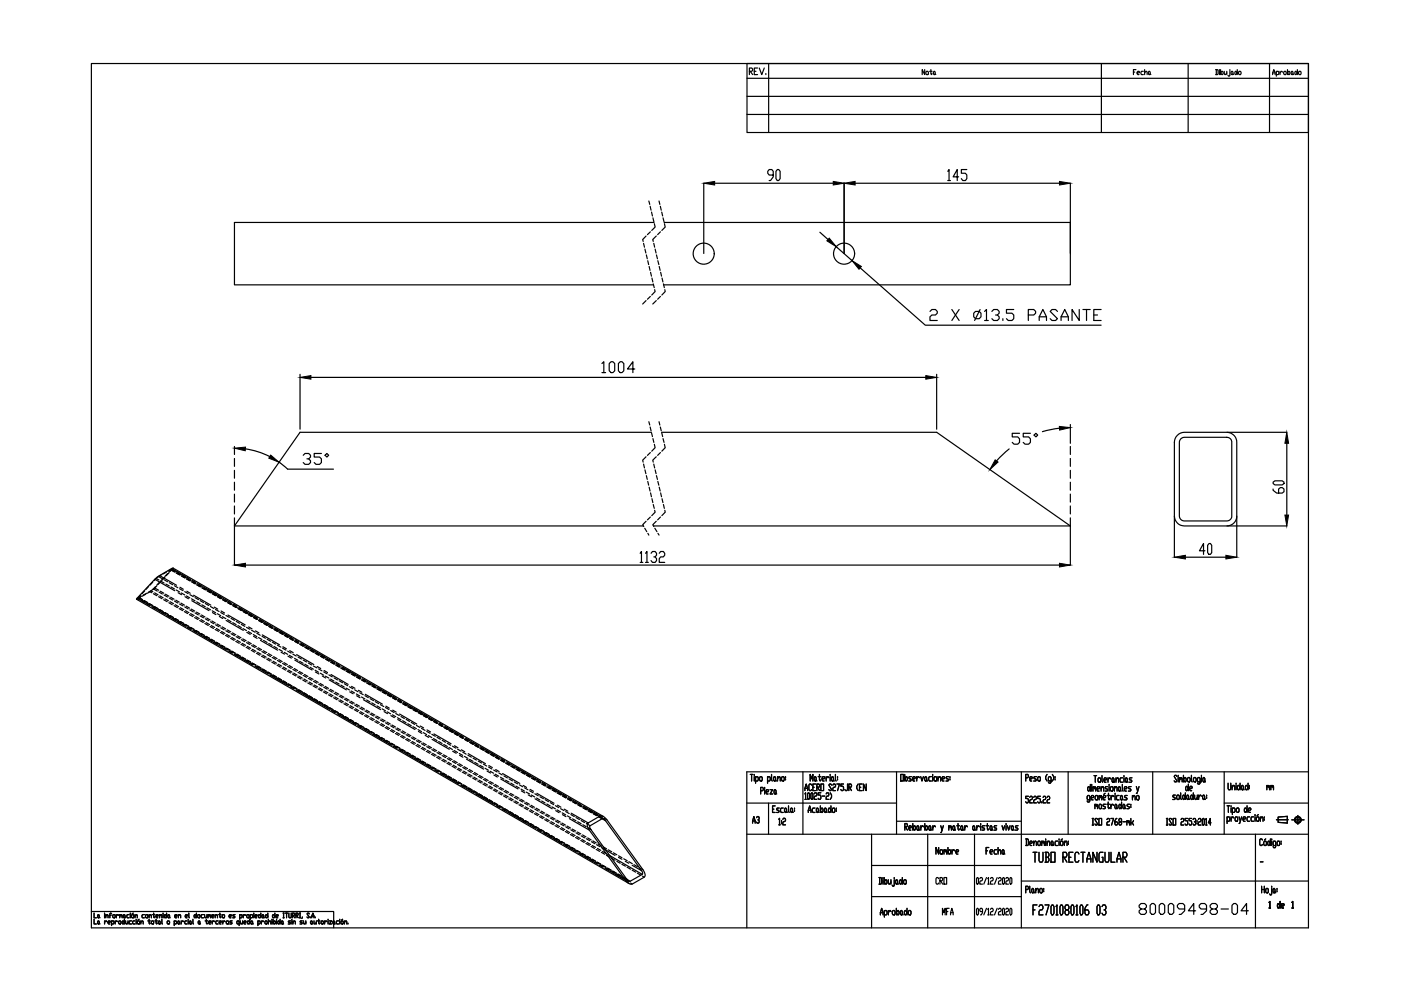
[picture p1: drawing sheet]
<svg xmlns="http://www.w3.org/2000/svg" width="297mm" height="210mm" viewBox="0 0 297 210" stroke-linecap="round" stroke-linejoin="round" font-family="sans-serif">
<defs><g id="words">
<text font-size="5.3" x="240.6" y="195.1">80009498-04</text>
<g font-size="4.4">
<text x="250.5" y="169">de</text>
<text x="158.7" y="175.7">A3</text>
<text x="269.9" y="193.7">de</text>
</g>
<text font-size="3.5" x="267.8" y="168.6">mm</text>
<text font-size="2.6" x="266.3" y="183.8">-</text>
</g></defs>
<!-- layer: SLD-0 -->
<g fill="none" stroke="#000" stroke-width=".25">
<path d="M158.3 176.9h119.1M158.3 170.3h31.8M159.1 164.2h.5M159.3 164.2v1.4M159.9 164.2v.2M159.9 164.7v.9M160.2 164.9l.1-.2h.3l.2 .2-.2 .7h-.4M160.2 164.7v1.4M161.2 164.7h.3l.1 .2-.1 .7h-.3l-.2-.2zM161.3 167.6h.4l.1-.2-.1-.5h-.4v1.4M162.1 166.9v.3M162.1 167.4v.9"/>
<path d="M162.4 167.9h.4l.2-.3-.2-.2h-.3l-.1 .2 .1 .7h.3M162.7 164.9l.2-.2h.3l.1 .2-.1 .7h-.5M162.7 164.7v1.4M162.9 170.3v6.6M163.3 167.4h.5l-.5 .9h.5M163.6 164.2v1.2l.1 .2M163.8 171.6h.3M164.2 164.7l.2 .2-.1 .7-.3-.2zM164.2 167.4l.3 .2-.1 .7-.3-.2zM164.3 170.9h-.5v1.4h.5M164.4 165.4l.2 .2M164.5 168.1l.2 .2"/>
<path d="M164.9 165.1l.4-.4 .1 .2v.7M164.9 164.7v.9M165.1 173.7l.2-.2v1.4M165.1 174.9h.3M165.2 171.3h-.4l-.2 .3 .6 .4-.1 .3h-.5M165.7 174v.2M165.7 174.4v.3M165.8 164.7h.3l.2 .2-.2 .7h-.3l-.1-.2zM166 173.7l.1-.2h.3l.1 .2-.1 .5h-.3l-.1 .2v.5h.5M166.1 171.3h-.5l-.1 .3 .1 .7h.5M166.5 171.3l.3 .3-.2 .7-.3-.3zM166.5 164.7v.2"/>
<path d="M166.5 165.1v.3M166.8 172l.1 .3M167.2 170.9v1.1l.1 .3M167.8 171.3l.2 .3-.1 .7-.3-.3zM168 172l.2 .3M168.5 171.3v.3M168.5 171.8v.2M170.2 163.6v13.3M170.7 167.6l.2-1.4 .3 1.4M170.7 168.3l.1-.2v1.4M170.7 167.2h.5M170.7 169.5h.2"/>
<path d="M171.4 168.1l.2 .2v1l-.1 .2-.3-.2zM171.4 172.3l.3-1.4 .2 1.4M171.4 171.8h.5M171.8 165.6v-1.4l.2 .9 .3-.9v1.4M172.1 166.5l-.2-.3h-.3l-.1 .3v.9l.1 .2h.3l.2-.2M172.1 168.1l.2 .2v1l-.1 .2-.3-.2v-1zM172.3 166.9h.3M172.6 168.3l.2-.2h.2l.2 .2-.2 .5h-.2l-.2 .2v.5h.6M172.8 164.7l.2 .2-.1 .7-.3-.2zM172.8 171.3h-.4l-.2 .3 .2 .7h.4M172.9 166.2h-.6v1.4h.6M173 165.4l.2 .2"/>
<path d="M173.2 166.9h.4l.2-.2-.2-.5h-.4v1.4M173.2 171.3l.3 .3-.1 .7-.3-.3zM173.3 166.9l.5 .7M173.5 164.7h.5M173.5 172l.1 .3M173.7 164.2v1.2l.2 .2 .1-.2M173.9 170.9v1.4M174 166.2h.6v1.4h-.6zM174 168.1h-.5v.5h.4l.1 .2-.1 .7h-.3l-.1-.2M174.2 171.3l.3 .3-.1 .7h-.2l-.3-.5zM174.3 165.1h.4l.2-.2-.2-.2h-.2l-.2 .2v.5l.2 .2h.2M174.3 168.8h.6"/>
<path d="M174.9 171.3l.3 .3-.1 .7-.3-.3zM175.2 168.3l.1-.2h.3l.1 .2-.1 .5h-.3l-.1 .2v.5h.5M175.2 164.7v.9M175.2 172l.1 .3M175.7 164.9l-.3-.2-.2 .4M175.8 171.3h.1l.3 .5-.3 .5-.3-.3zM176 164.2v.2M176 164.7v.9M176 168.1l.3 .5v.4l-.3 .5M176.2 170.9v1.4M176.3 166.5l-.1-.3h-.3l-.2 .3 .6 .9-.1 .2h-.3l-.2-.2M176.4 164.7l.3 .2-.1 .7-.3-.2z"/>
<path d="M176.6 166.5l.1-.3h.3l.2 .3-.2 .4h-.3l-.1 .3v.4h.6M176.6 171.3h.3l.1 .3-.1 .7h-.3l-.1-.3zM176.7 165.4l.2 .2M177.1 164.2v1.2l.2 .2M177.3 171.3v.3M177.3 171.8v.2M177.4 166.2h.6l-.4 1.4M177.6 164.7v.2M177.6 165.1v.3M178.8 166.2h-.5v.5h.4l.1 .2-.1 .7h-.3l-.1-.2M179.7 166.2v1.2l-.2 .2h-.2l-.2-.2M180 166.9h.4l.1-.2-.1-.5h-.4v1.4"/>
<path d="M180.1 166.9l.4 .7M182 166.2l-.3 .5v.5l.3 .4M182.2 166.9h.3M182.8 166.2h-.6v1.4h.6M183.6 166.2v1.4l-.5-1.4v1.4M184.8 176.9v19.8M190.1 163.6v13.3M190.1 174.1h26.4M191 164.2h.5v1.4h-.5zM191.8 164.2v1.4M191.8 175.3h.5l.1-.2-.1-.5h-.5v1.4M192 175.3l.4 .7"/>
<path d="M192.1 164.7l.3 .2-.2 .7h-.1l-.3-.5zM192.7 175.5h.4l.1-.2-.1-.2h-.3l-.1 .2 .1 .7h.3M193.2 164.7h-.4l-.1 .2 .1 .2h.3l.1 .3-.1 .2h-.4M193.5 165.1h.4l.2-.2-.2-.2h-.3l-.1 .2 .1 .7h.3M193.5 174.6v1.4M193.8 175.1l.3 .2-.1 .7h-.2l-.3-.5zM194.4 164.7v.9M194.5 175.1l.3 .2-.1 .7-.3-.2zM194.8 175.8l.1 .2M194.9 164.9l-.3-.2-.2 .4M195.2 164.7l.3 .9 .3-.9M195.2 175.1v.9"/>
<path d="M195.8 175.3l-.3-.2-.3 .4M196.1 174.6v1.4M196.2 164.7l.3 .2-.2 .7-.2-.2zM196.3 175.1l.3 .2-.1 .7h-.2l-.2-.5zM196.5 165.4l.1 .2M196.7 176.9v19.8M197 175.1l.3 .2-.1 .7-.3-.2zM197.3 175.8l.2 .2M197.5 164.7h-.5l-.1 .2 .1 .7h.5M197.7 164.2v.2M197.7 164.7v.9M197.8 175.1v.9"/>
<path d="M198.2 164.7h.2l.2 .2-.2 .7h-.2l-.2-.2zM198.3 175.3l-.3-.2-.2 .4M198.9 165.1l.4-.4 .1 .2v.7M198.9 164.7v.9M199 179.7v1.4l-.6-1.4v1.4M199.5 175.1l.2 .9M199.7 165.1h.4l.2-.2-.2-.2h-.2l-.2 .2v.5l.2 .2h.2M200 175.1l-.4 1.4h-.1M201 179.7v1.4M201.1 164.7h-.4l-.1 .2 .5 .5-.1 .2h-.4M201.2 175.3l.1-.2 .1 .4M201.2 175.1v.9"/>
<path d="M201.4 164.7v.2M201.4 165.1v.3M201.4 175.3l.2-.2 .1 .2v.7M202.1 175.1l.3 .2-.1 .7-.3-.2zM202.4 175.8l.2 .2M202.8 175.1h.6M203.1 174.6v1.2l.2 .2 .1-.2M203.8 175.1l.3 .2-.1 .7-.3-.2zM204.1 175.8l.2 .2M204.5 175.1v.9M205.1 175.3l-.3-.2-.3 .4M206.4 175.1l.3 .2-.2 .7-.3-.2z"/>
<path d="M206.6 176.9v19.8M206.7 175.8l.1 .2M207.1 175.1v.9M207.7 175.3l-.3-.2-.3 .4M207.9 174.6v.2M207.9 175.1v.9M208.8 175.1h-.4l-.2 .2 .6 .5-.2 .2h-.4M209 175.1h.6M209.3 174.6l.2 1.4 .1-.2M209.6 179.7h-.5v1.4M210 175.1l.3 .2-.1 .7-.3-.2zM210.3 175.8l.2 .2"/>
<path d="M211.3 175.1h-.4l-.2 .2 .2 .2h.3l.1 .3-.1 .2h-.5M211.6 179.7v1.4M212.5 175.1l.2 .9 .3-.9M213.3 174.6v.2M213.3 175.1v.9M213.6 175.1l.3 .9 .3-.9M214.6 175.1l.2 .2-.1 .7-.3-.2zM214.8 175.8l.2 .2M215.8 175.1h-.4l-.1 .2 .5 .5-.1 .2h-.4M216.5 163.6v33.1M217.5 164.9h.4l.1-.2-.1-.5h-.4v1.4M217.5 177.9h.4l.1 .2v.9l-.1 .3h-.4"/>
<path d="M217.6 177.9v1.4M218 168.8h-.5v.5h.4l.1 .2-.1 .7h-.3l-.1-.2M218.3 165.1h.4l.2-.2-.2-.2h-.2l-.2 .2v.5l.2 .2h.2M218.3 178.8h.4l.2-.2-.2-.3h-.2l-.2 .3v.4l.2 .3h.2M218.3 169.1l.2-.3h.2l.2 .3-.2 .4h-.2l-.2 .3v.4h.6M219.2 178.8l.2-.5h.2l.1 .3v.7M219.2 169.1l.1-.3h.3l.1 .3-.1 .4h-.3l-.1 .3v.4h.5M219.2 178.3v1M219.7 164.7h-.4l-.1 .2 .5 .5-.1 .2h-.4M220.2 164.7h.2l.2 .2-.2 .7h-.2l-.2-.2zM220.2 178.3h.2l.2 .3-.2 .7h-.2l-.2-.3zM220.6 168.8h-.6v.5h.4l.2 .2-.2 .7h-.2l-.2-.2"/>
<path d="M220.9 178.6l.1-.3 .2 .5M220.9 170v.2M220.9 178.3v1M221.2 178.6l.1-.3 .1 .3v.7M221.2 169.1l.1-.3h.3l.1 .3-.1 .4h-.3l-.1 .3v.4h.5M221.7 177.9v.2M221.7 178.3v1M222 164.2l-.3 .5v.4l.3 .5M222 178.8l.3-.5h.1l.2 1M222 169.1l.1-.3h.3l.2 .3-.2 .4h-.3l-.1 .3v.4h.6M222 178.3v1M222.8 165.6h-.4l-.1-.2 .1-.7h.3l.1 .2v.9l-.1 .3h-.3l-.1-.3"/>
<path d="M223 178.3l.3 .3-.2 .7-.3-.3zM223.1 164.2l.3 .5v.4l-.3 .5M223.3 179l.1 .3M223.7 164.7v.2M223.7 165.1v.3M224.2 178.3h-.4l-.1 .3 .1 .7h.4M224.5 177.9v.2M224.5 178.3v1M225 178.3h.2l.2 .3-.2 .7h-.2l-.2-.3zM225.2 177.9l-.2 .2M225.7 178.8l.2-.5h.2l.1 .3v.7M225.7 178.3v1"/>
<path d="M226.5 163.6v13.3M226.5 178.3v.3M226.5 178.8v.2M230.8 166.8l.4 .4-.3 .5-.3-.2zM231.1 169.6h-.5l-.1-.2 .1-.7h.3l.2 .2v.9l-.2 .3h-.3l-.1-.3M231.2 166.3v1.4M231.3 169.1h.5l.1-.2-.1-.2h-.3l-.2 .2v.5l.2 .2h.3M231.5 166.3v.2M231.5 166.8v.9M231.6 173.5h.3M231.6 174.9h.3M231.7 173.5v1.4"/>
<path d="M231.7 167l.2-.2 .1 .4M231.7 166.8v.9M232 164.5h.5M232 167l.2-.2 .1 .2v.7M232.1 170.8l.2-.3 .1 .5M232.1 170.5v1M232.2 164.5v1.3M232.3 168.7h.3l.2 .2-.2 .7h-.3l-.1-.2zM232.4 170.8l.2-.3 .1 1M232.6 167.2h.4l.2-.2-.2-.2h-.3l-.1 .2 .1 .7h.3M232.7 173.8l-.1-.3h-.3l-.2 .3 .6 .9-.1 .2h-.3l-.2-.2M232.9 164.9h.3l.1 .2-.1 .7h-.3l-.1-.2z"/>
<path d="M233 173.5h.6v1.4h-.6zM233 168.9l.2-.2 .1 .4M233 168.7v.9M233.1 170.5h.3l.1 .3-.1 .7h-.3l-.1-.3zM233.3 168.9l.2-.2 .1 .2v.7M233.5 167.2l.2-.4h.2l.1 .9M233.5 166.8v.9M233.6 164.5l.2 1.3M233.9 169.1h.4l.1-.2-.1-.2h-.3l-.1 .2v.5l.1 .2h.3M234.1 165.4h.4l.1-.3-.1-.2h-.3l-.1 .2 .1 .7h.3M234.3 168.2l-.3 .2M234.4 170.5h-.4l-.2 .3 .2 .2h.3l.1 .2-.1 .3h-.5"/>
<path d="M234.7 173.8l.1-.3h.3l.2 .3-.2 .4h-.3l-.1 .3v.4h.6M234.7 170.5h.5M234.7 168.7h.6M234.9 166.8h-.5l-.1 .2 .1 .2h.3l.2 .3-.2 .2h-.4M234.9 164.9v.9M235 170.1v1.1l.1 .3 .1-.3M235 168.2l.1 1.4 .2-.2M235.1 166.3v.2M235.1 166.8v.9M235.5 165.1l-.3-.2-.3 .5M235.5 173.5h.6l-.4 1.4M235.5 170.5v1"/>
<path d="M235.6 166.8h.2l.2 .2-.2 .7h-.2l-.2-.2zM235.6 168.7v.9M235.9 164.9l.3 .2-.2 .7-.2-.2zM236.1 170.8l-.3-.3-.3 .5M236.1 168.9l-.2-.2-.3 .4M236.2 165.6l.1 .2M236.3 167.2l.2-.4h.2l.1 .2v.7M236.3 166.8v.9M236.4 168.2v.2M236.4 168.7v.9M236.5 170.5l.3 .3-.1 .7-.3-.3zM236.6 165.4l.3-.5h.1l.2 .9"/>
<path d="M236.6 164.9v.9M236.8 173.5l-.4 .5v.7l.1 .2h.3l.1-.4-.1-.3h-.4M236.8 171.2l.1 .3M237.3 166.8l.2 .2-.1 .7-.3-.2zM237.3 168.7h-.5l-.1 .2 .1 .7h.5M237.4 170.5l.4 .5-.3 .5-.3-.3zM237.4 174.2l-.2-.2 .2-.5h.2l.2 .3-.2 .4h-.2l-.2 .3 .2 .4h.2l.2-.2-.2-.5M237.5 167.5l.2 .2M237.7 168.7l.3 .2-.2 .7-.2-.2zM237.8 170.1v1.4M238 166.3v1.2l.1 .2M238 169.4l.1 .2"/>
<path d="M238 164.9h-.4l-.1 .2 .1 .7h.4M238.1 174.2h.5M238.2 170.5l.3 .3-.2 .7-.2-.3zM238.3 164.5v.2M238.3 164.9v.9M238.4 167.2h.4l.2-.2-.2-.2h-.3l-.1 .2v.5l.1 .2h.3M238.5 171.2l.1 .3M238.7 164.9l.3 .2-.1 .7-.3-.2zM238.9 174.2l.2-.2 .1 .5M238.9 174v.9M239 168.7h-.4l-.2 .2 .6 .5-.2 .2h-.4M239 165.6l.1 .2"/>
<path d="M239.2 174.2l.1-.2 .2 .2v.7M239.5 170.5h-.4l-.2 .3 .6 .4-.2 .3h-.4M239.8 170.5v.3M239.8 171v.2M239.8 173.5v1.4M239.8 166.8h-.4l-.2 .2 .6 .5-.1 .2h-.5M240 164.9h-.4l-.2 .2 .6 .5-.2 .2h-.4M240.1 174.5l.2 .4M240.1 169.1l.3-.4h.1l.2 .2v.7M240.1 168.7v.9M240.3 174l-.2 .5h-.3M240.9 166.8l.3 .9"/>
<path d="M241.1 168.7h.3l.1 .2-.1 .7h-.3l-.2-.2zM241.5 166.8l-.4 1.4h-.2M244.4 163.6v13.3M247.3 173.5h.3M247.3 174.9h.3M247.4 173.5v1.4M248.4 173.8l-.1-.3h-.3l-.1 .3 .5 .9-.1 .2h-.3l-.1-.2M248.7 173.5h.6v1.4h-.6zM249.2 168.6h-.4l-.2 .2 .6 .5-.1 .2h-.5M250.4 173.8l.1-.3h.3l.2 .3-.2 .4h-.3l-.1 .3v.4h.6M251.8 173.5h-.5v.5h.4l.1 .2-.1 .7h-.3l-.1-.2M252.7 173.5h-.6v.5h.4l.2 .2-.2 .7h-.3l-.1-.2"/>
<path d="M252.9 173.8l.2-.3h.3l.1 .5-.3 .2M253.4 174.2l.1 .3-.1 .4h-.3l-.2-.2M253.8 174v.2M253.8 174.5v.2M254.1 173.8l.1-.3h.3l.1 .3-.1 .4h-.3l-.1 .3v.4h.5M255.1 173.5l.2 .3-.1 1.1-.3-.2v-.9zM255.4 169.3l.2 .2M255.4 165.6l.2 .2M255.6 173.8l.2-.3v1.4M255.6 174.9h.3M255.8 168.6v.2M255.8 169v.3"/>
<path d="M256.8 174.5h-.6l.4-1v1.4M259.6 163.6v13.3M259.6 170.3h17.8M260.2 173.4l.1-.2h.3l.1 .2-.1 .7h-.4M260.2 170.8h.5M260.2 173.2v1.4M260.4 166.1v1.1l.1 .3h.3l.1-.3v-1.1M260.4 170.8v1.4M261 170.8v.3M261 171.3v.9M261 173.2v.9M261.2 167l.3-.5h.1l.2 .3v.7"/>
<path d="M261.2 166.5v1M261.3 171.5l.1-.2h.3l.2 .2-.2 .7h-.4M261.3 171.3v1.4M261.6 173.4l-.3-.2-.3 .5M262 173.2h.3l.1 .2-.1 .7h-.3l-.1-.2zM262.1 166.1v.2M262.1 166.5v1M262.3 171.3h.3l.1 .2-.1 .7h-.3l-.2-.2zM262.5 166.5h.1l.3 .5-.3 .5-.3-.3zM262.7 173.2l.3 .9M262.9 166.1v1.4M263.3 173.2l-.5 1.4h-.1"/>
<path d="M263.3 166.5l.3 .3-.1 .7-.3-.3zM263.6 173.7h.4l.1-.3-.1-.2h-.3l-.1 .2 .1 .7h.3M263.6 167.2l.2 .3M264 171.3l.4 .5-.3 .4-.3-.2zM264.2 166.5h.1l.3 .5-.3 .5-.3-.3zM264.4 170.8v1.4M264.6 166.1v1.4M264.7 171.8h.4l.1-.3-.1-.2h-.3l-.1 .2v.5l.1 .2h.3M264.9 166.5v.3M264.9 167v.2M265 173.2h-.5l-.1 .2 .1 .7h.5M265.8 173.2h-.4l-.2 .2 .2 .7h.4"/>
<path d="M266.1 172.7v.3M266.1 173.2v.9M266.2 176.9v19.8M266.5 173.2h.3l.1 .2-.1 .7h-.3l-.1-.2zM266.8 172.7l-.3 .3M267.2 173.7l.3-.5h.1l.2 .2v.7M267.2 173.2v.9M267.7 178.1l-.2-.2h-.3l-.1 .2v.9l.1 .3h.3l.2-.3M268.1 173.2v.2M268.1 173.7v.2M268.1 178.3h.3l.1 .3-.1 .7h-.3l-.2-.3zM268.4 177.9l-.3 .2"/>
<path d="M268.9 178.3h.2l.3 .5-.3 .5-.3-.3zM269.4 177.9v1.4M269.6 177.9v.2M269.6 178.3v1M270.5 179.3h-.4l-.2-.3 .2-.7h.2l.2 .3v.9l-.2 .2h-.2l-.2-.2M270.9 178.3h.3l.1 .3-.1 .7h-.3l-.1-.3zM271.6 178.3v.3M271.6 178.8v.2M19.4 193.3h51.3v3.4M19.9 193.6v1h.5M19.9 194.9v1h.5M20.8 193.9l.2 .2-.1 .5-.2-.2z"/>
<path d="M20.8 195.2l.2 .2-.1 .5-.2-.2zM21 194.4l.2 .2M21 195.7l.2 .2M22.2 193.6v.2M22.2 193.9v.7M22.2 195.2v.7M22.4 194.3l.4-.4 .1 .7M22.4 193.9v.7M22.7 195.4l-.3-.2-.2 .4M22.9 195.6h.4l.1-.2-.1-.2-.4 .2 .1 .5h.3M23.2 194.1h.3M23.7 193.8l-.2-.2-.2 .2v.8"/>
<path d="M23.7 195.4l.1-.2 .4 .2-.2 .5h-.3M23.7 195.2v1M24 193.9l.4 .2-.1 .5-.4-.2zM24.4 195.2v.7M24.6 193.9v.7M24.9 195.4l-.3-.2-.2 .4M25.2 194.1l-.3-.2-.3 .4M25.3 195.2l.3 .2-.1 .5-.3-.2zM25.4 194.1l.1-.2 .1 .4M25.4 193.9v.7M25.6 194.1l.2-.2 .1 .2v.5M26 195.2l.4 .4-.3 .3-.2-.2z"/>
<path d="M26.3 193.9l.2 .2-.1 .5-.3-.2zM26.4 194.9v1M26.5 194.4l.1 .2M26.6 195.2l.2 .7 .3-.3M27.1 195.2v.7M27.4 193.9h-.4l-.1 .2 .1 .5h.4M27.6 193.6v.2M27.6 193.9v.7M27.9 195.2h-.4l-.1 .2 .1 .5h.4M28 193.9l.4 .2-.2 .5-.3-.2zM28.2 193.6l-.2 .2M28.6 194.3l.4-.4 .1 .7"/>
<path d="M28.6 195.2h-.4l-.1 .2 .1 .5h.4M28.6 193.9v.7M28.9 194.9v.2M28.9 195.2v.7M29.2 195.2l.4 .2-.1 .5-.4-.2zM29.5 194.9l-.3 .2M29.9 195.6l.3-.4 .2 .7M29.9 195.2v.7M30.6 193.9h-.4l-.1 .2 .1 .5h.4M31 193.9l.4 .2-.2 .5-.4-.2zM31.4 195.2h.4M31.6 194.3l.4-.4 .1 .7"/>
<path d="M31.6 194.9v.8l.1 .2 .1-.2M31.6 193.9v.7M32.2 195.2h.3l.1 .2-.1 .5-.4-.2zM32.3 193.9h.5M32.6 193.6v.8l.1 .2 .1-.2M32.8 195.2h.5M33.1 194.3h.4l.1-.2-.1-.2-.4 .2v.3l.4 .2M33.1 194.9v.8l.1 .2 .1-.2M33.7 195.2l.3 .2-.2 .5-.2-.2zM33.8 194.3l.4-.4 .1 .7M33.8 193.9v.7M34 195.7l.1 .2"/>
<path d="M34.3 194.9l.1 1M34.6 193.6v.2M34.6 193.9v.7M35 193.9l.3 .4-.2 .3-.3-.2zM35.3 193.6v1M35.6 195.2l.3 .2-.1 .5-.4-.2zM35.7 193.9l.2 .2-.1 .5-.2-.2zM35.9 194.4l.2 .2M36.9 195.4l.1-.2 .4 .2-.1 .5h-.4M36.9 195.2v1M37 194.3h.4l.2-.2-.2-.2-.4 .2v.3l.4 .2M37.8 194.3l.4-.4 .1 .7"/>
<path d="M37.8 195.2l.2 .2-.1 .5-.2-.2zM37.8 193.9v.7M38 195.7l.2 .2M38.4 195.2v.7M38.9 195.4l-.2-.2-.3 .4M39.3 194.3h.4l.1-.2-.1-.2-.4 .2v.3l.4 .2M39.7 195.2h-.4l-.1 .2 .1 .5h.4M39.9 194.9v.2M39.9 195.2v.7M40 193.6l.2 1M40.3 195.2l.2 .2-.1 .5-.2-.2zM40.5 195.7l.1 .2"/>
<path d="M40.9 194.9l.1 1M41.3 193.9l.3 .4-.2 .3-.2-.2zM41.6 193.6v1M42 193.9h.3l.1 .2-.1 .5-.4-.2zM42.1 195.2l.3 .2-.1 .5-.3-.2zM42.4 195.7l.1 .2M43.1 193.9h-.3l-.2 .2 .2 .5h.3M43.4 193.9l.1 .7 .4-.3M43.5 195.2h.5M43.8 194.9v.8l.1 .2 .1-.2M43.9 193.9v.7M44.1 194.1l.1-.2 .2 .4"/>
<path d="M44.1 193.9v.7M44.2 195.6h.4l.2-.2-.2-.2-.4 .2 .2 .5h.2M44.4 194.1l.1-.2 .1 .2v.5M44.9 194.3h.3l.2-.2-.2-.2h-.2l-.1 .2 .1 .5h.2M45 195.2v.7M45.5 195.4l-.3-.2-.2 .4M45.6 194.3l.4-.4 .1 .7M45.6 193.9v.7M46.2 195.2h-.3l-.2 .2 .2 .5h.3M46.4 193.9h.4M46.5 195.6h.3l.2-.2-.2-.2-.3 .2v.3l.3 .2M46.6 193.6v.8l.1 .2 .1-.2"/>
<path d="M47.2 193.9l.4 .2-.1 .5-.4-.2zM47.2 195.2v.7M47.7 195.4l-.2-.2-.3 .4M48.1 195.2l.4 .2-.1 .5-.4-.2zM48.6 194.3h.4l.1-.2-.1-.2-.4 .2v.3l.4 .2M49.2 195.2h-.4l-.1 .2 .5 .3-.1 .2h-.4M49.8 193.9h-.3v.4l.3 .1-.1 .2h-.4M50.7 195.4l-.1-.2h-.3l-.1 .2 .1 .5h.4M50.7 195.2v1M50.8 194.1l.2-.2h.2l.1 .2-.1 .5h-.4M50.8 193.9v1M51 195.2l.1 .7 .3-.3"/>
<path d="M51.4 195.2v.7M51.6 193.9v.7M51.7 195.6h.4v-.4l-.4 .2 .1 .5h.3M52.1 194.1l-.3-.2-.2 .4M52.4 193.9l.4 .2-.1 .5-.4-.2zM52.6 195.2l.3 .4-.2 .3-.3-.2zM52.9 194.9v1M53.1 194.1l.1-.2 .4 .2-.2 .5h-.3M53.1 193.9v1M53.3 195.2l.3 .2-.2 .5-.2-.2zM53.6 195.7l.1 .2M53.8 193.6v.2"/>
<path d="M53.8 193.9v.7M54 194.3h.4l.2-.2-.2-.2-.4 .2v.3l.4 .2M54.7 195.4l.1-.2 .4 .2-.2 .5h-.3M54.7 195.2v1M54.9 193.9l.4 .4-.3 .3-.2-.2zM55.3 193.6v1M55.4 195.2v.7M55.7 193.9l.2 .2-.1 .5-.3-.2zM55.9 195.4l-.2-.2-.3 .4M55.9 194.4l.1 .2M56.3 195.2h.2l.1 .2-.1 .5-.3-.2zM56.4 193.9l.4 .4-.3 .3-.2-.2z"/>
<path d="M56.8 193.6v1M56.9 195.6l.4-.4 .1 .7M56.9 194.9v1M57.6 194.9v.2M57.6 195.2v.7M57.9 193.9l.4 .4-.3 .3-.2-.2zM57.9 194.9v1M58.2 195.2l.2 .2-.1 .5-.4-.3zM58.3 193.6v1M58.5 194.3h.4l.1-.2-.1-.2-.4 .2v.3l.4 .2M58.6 194.9v.2M58.6 195.2v.7"/>
<path d="M59 195.2l.4 .4-.3 .3-.2-.2zM59.4 194.9v1M59.8 195.2l.2 .2-.1 .5-.3-.2zM60 193.6h.2M60 194.6h.2M60 195.7l.1 .2M60.1 193.6v1M60.5 193.6h.5M60.8 193.6v1M61.2 193.6l.2 1 .4-.2v-.8M61.6 195.2h-.4l-.1 .2 .5 .3-.1 .2h-.4M61.9 194.9v.2"/>
<path d="M61.9 195.2v.7M62 194.1h.4l.1-.2-.1-.3h-.4v1M62.1 195.6l.4-.4 .1 .7M62.1 194.1l.4 .5M62.1 195.2v.7M62.7 194.1h.4l.1-.2-.1-.3h-.4v1M62.9 194.1l.3 .5M63.5 193.6h.2M63.5 194.6h.2M63.6 193.6v1M64.1 194.4l-.1 .3M64.1 195.2h-.4v.4l.4 .1-.1 .2h-.4"/>
<path d="M64.4 195.2l.1 .7 .3-.3M64.8 195.2v.7M65.6 193.8l-.1-.2-.4 .2 .5 .6-.1 .2-.4-.2M65.8 194.4v.2M66 195.2l.2 .2-.1 .5-.3-.2zM66.1 194.6l.2-1 .3 1M66.1 194.3h.5M66.2 195.7l.1 .2M66.6 195.2l.1 .7 .4-.3M66.8 194.4v.2M67.1 195.2v.7M67.3 195.2h.5"/>
<path d="M67.6 194.9v.8l.1 .2 .1-.2M68.2 195.2l.4 .2-.2 .5h-.2l-.1-.2zM68.8 195.2v.7M69.3 195.4l-.2-.2-.3 .4M69.6 194.9v.2M69.6 195.2v.7M69.8 195.2h.5l-.5 .7h.5M70.7 195.2l.2 .2-.1 .5-.2-.2zM70.9 195.7l.1 .2M71.8 195.2h-.4l-.1 .2 .1 .5h.4M72 194.9v.2M72 195.2v.7"/>
<path d="M72.4 195.2l.4 .2-.1 .5-.4-.2zM72.7 194.9l-.3 .2M73 195.6l.4-.4 .1 .7M73 195.2v.7M73.8 195.7v.2M184.8 183.5h31.7M184.8 190.1h31.7M186.4 186.1h.4l.1 .2v.9l-.1 .3h-.4M186.5 186.1v1.4M186.7 194l.2-1.4 .3 1.4M186.7 193.5h.5M187.2 186.1v.2"/>
<path d="M187.2 186.5v1M187.5 186.1v1.4M187.5 193.3l.1-.3h.3l.2 .3-.2 .7h-.4M187.5 193v1.4M187.8 186.5l.3 .3-.2 .7-.4-.5zM188.3 186.5v.7l.2 .3h.1l.3-.5M188.3 193v1M188.9 186.5v1M188.9 193.3l-.3-.3-.3 .5M189.3 193h.3l.2 .3-.2 .7h-.3l-.1-.3zM189.6 186.5v1.2l-.1 .2-.3-.2M189.6 186.1v.2"/>
<path d="M190 186.5l.3 .3-.1 .7-.3-.3zM190 192.6v1.4M190.3 187.2l.1 .3M190.3 193l.3 .3-.1 .7-.5-.5zM190.9 186.5h.1l.3 .5-.3 .5-.3-.3zM191 193l.3 .3-.1 .7-.3-.3zM191.3 186.1v1.4M191.3 193.7l.2 .3M191.7 186.5h.3l.2 .3-.2 .7h-.3l-.1-.3zM191.9 193h.1l.3 .5-.3 .5-.3-.3zM192.3 192.6v1.4M192.7 193h.3l.2 .3-.2 .7h-.3l-.1-.3z"/>
<path d="M199 186.3l-.1-.2h-.3l-.2 .2v.9l.2 .3h.3l.1-.3M199.3 186.8h.4l.2-.3-.2-.4h-.4v1.4M199.4 180.2h.3l.2 .2-.2 .7h-.3l-.1-.2zM199.4 186.8l.5 .7M199.8 194v-1.4l.3 .9 .3-.9v1.4M200.1 180.4l.2-.2 .1 .4M200.1 186.1h.6v1.4h-.6zM200.1 180.2v.9M200.4 180.4l.2-.2 .1 .2v.7M200.7 193.3h.3M201.2 192.6h-.5v1.4M201.3 180.2l.3 .2-.2 .7h-.1l-.3-.5z"/>
<path d="M201.5 194l.3-1.4 .3 1.4M201.5 193.5h.6M201.8 180.2v.9M202.4 180.4l-.3-.2-.3 .4M202.7 180.6h.4l.1-.2-.1-.2h-.3l-.1 .2v.5l.1 .2h.3M207.2 186.1l.3 .2v.9l-.2 .3-.3-.3v-.9zM207.2 192.6l.3 .2v.9l-.2 .3-.3-.3v-.9zM207.7 186.3l.2-.2h.3l.1 .2-.1 .5h-.3l-.2 .2v.5h.6M208.3 193.3h-.4l-.2-.3 .2-.4h.3l.1 .2v.7l-.3 .5h-.1M209.1 180.4h.3M209.2 186.1l-.6 1.4M209.2 192.6l-.6 1.4"/>
<path d="M209.4 186.3l.2-.2v1.4M209.4 192.8l.2-.2v1.4M209.4 187.5h.3M209.4 194h.3M209.9 180.6h.4l.2-.2-.2-.2h-.2l-.2 .2v.5l.2 .2h.2M210 186.3l.1-.2h.3l.2 .2-.2 .5h-.3l-.1 .2v.5h.6M210 192.8l.1-.2h.3l.2 .2-.2 .5h-.3l-.1 .2v.5h.6M211.3 180.2h-.4l-.1 .2 .1 .7h.4M211.4 186.1l-.6 1.4M211.4 192.6l-.6 1.4M211.6 180.6l.4-.4 .2 .2v.7M211.7 186.3l.1-.2h.3l.2 .2-.2 .5h-.3l-.1 .2v.5h.6"/>
<path d="M211.7 192.8l.1-.2h.3l.2 .2-.2 .5h-.3l-.1 .2v.5h.6M212.6 180.2l.3 .2-.1 .7-.3-.2zM212.7 186.1l.3 .2-.2 1.2-.3-.3v-.9zM212.7 192.6l.3 .2-.2 1.2-.3-.3v-.9zM212.9 180.9l.1 .2M213.3 186.3l.1-.2h.3l.1 .2-.1 .5h-.3l-.1 .2v.5h.5M213.3 192.8l.1-.2h.3l.1 .2-.1 .5h-.3l-.1 .2v.5h.5M214.2 186.1l.3 .2v.9l-.1 .3-.3-.3zM214.2 192.6l.3 .2v.9l-.1 .3-.3-.3zM216.5 186.8h60.9M217.5 188.6h.4l.1-.2-.1-.5h-.4v1.4M218.3 187.9v1.2l.2 .2"/>
<path d="M218.9 188.4l.3 .2-.2 .7-.3-.2zM219 192.9h.4M219 180.7h.9M219.2 189.1l.1 .2M219.4 180.7v2.1M219.6 188.8l.3-.4h.1l.2 .2v.7M219.6 188.4v.9M219.9 191.9h-.9v2.1M220.3 192.2l.2-.3h.4l.2 .3-.2 .7h-.4l-.2 .4v.7h.8M220.3 180.7v1.8l.2 .3h.4l.2-.3v-1.8M220.6 188.4h.3l.1 .2-.1 .7h-.3l-.2-.2zM221.3 188.4v.2"/>
<path d="M221.3 188.8v.3M221.6 191.9h.8l-.6 2.1M221.6 180.7h.6l.2 .4-.2 .7M221.8 181.8h.4l.2 .7-.2 .3h-.6M221.8 180.7v2.1M222.8 180.7h.9v2.1h-.9zM223 191.9h.3l.2 .3v1.4l-.2 .4h-.3l-.2-.4v-1.4zM223.9 192.2l.2-.3v2.1M223.9 194h.4M224.9 191.9h.3l.2 .3v1.4l-.2 .4h-.3l-.2-.4v-1.4zM225.4 181.8h.6l.2-.4-.2-.7h-.6v2.1M225.6 181.8l.6 1"/>
<path d="M226 192.9l-.2-.3 .2-.7h.4l.2 .3-.2 .7h-.4l-.2 .4 .2 .7h.4l.2-.4-.2-.7M226.6 181.8h.5M227.3 191.9h.2l.2 .3v1.4l-.2 .4h-.2l-.2-.4v-1.4zM227.5 180.7h-.9v2.1h.9M228.1 192.2l.2-.3v2.1M228.1 194h.4M228.8 181.1l-.3-.4h-.4l-.2 .4v1.4l.2 .3h.4l.3-.3M229.2 191.9h.2l.2 .3v1.4l-.2 .4h-.2l-.2-.4v-1.4zM229.2 180.7h.8M229.6 180.7v2.1M230.4 182.8v-.7l.5-1.4 .4 1.4v.7M230.4 182.1h.9"/>
<path d="M230.7 191.9h-.3l-.4 .7v1l.2 .4h.5l.2-.4-.2-.7h-.7M232.6 180.7v2.1l-.9-2.1v2.1M232.8 191.9h.2l.2 .3v1.4l-.2 .4h-.2l-.2-.4v-1.4zM233.6 192.2l.3-.3h.4l.2 .7-.2 .3h-.2M233.9 180.7h-.7l-.2 .4v1.4l.2 .3h.7v-1h-.3M234.3 192.9l.2 .4-.2 .7h-.4l-.3-.4M234.3 180.7v1.8l.2 .3h.4l.2-.3v-1.8M235.5 180.7v2.1h.9M236.8 182.8v-.7l.4-1.4 .5 1.4v.7M236.8 182.1h.9M238.1 181.8h.6l.2-.4-.2-.7h-.6v2.1M238.3 181.8l.6 1"/>
<path d="M267.5 187.9v1.4M267.5 188.6h.6M268.1 187.9v1.4M268.5 188.4h.3l.1 .2-.1 .7h-.3l-.1-.2zM269.6 188.4v1.1l-.1 .3-.3-.3M269.6 187.9v.2M270.1 188.4l.2 .2-.1 .7-.3-.2zM270.7 188.4v.2"/>
</g>
<!-- layer: FORMATO -->
<g fill="none" stroke="#000" stroke-width=".25">
<path d="M158.4 13.5h119v14.6h-119zM158.4 16.6h119M158.9 15.1h.5l.2-.2-.2-.5h-.5v1.4M159.1 15.1l.5 .7M159.9 15.1h.4M160.6 14.4h-.7v1.4h.7M161 14.4l.5 1.4 .5-1.4M162.4 15.6v.2M163 13.5v14.6M196.1 14.8v1l-.6-1v1M196.4 15.1h.3l.1 .2-.1 .5h-.3l-.1-.2zM197.1 15.1h.5"/>
<path d="M197.4 14.8v.8l.1 .2 .1-.2M198 15.1l.3 .2-.2 .5-.2-.2zM198.3 15.6l.1 .2M233.5 13.5v14.6M240.3 15.3h.3M240.8 14.8h-.5v1M241.1 15.5h.4l.1-.2-.1-.2-.4 .2v.3l.4 .2M242.4 15.1h-.4l-.1 .2 .1 .5h.4M242.7 15.5l.4-.4 .1 .2v.5M242.7 14.8v1M243.6 15.1l.3 .2-.2 .5-.2-.2zM243.9 15.6l.1 .2"/>
<path d="M251.9 13.5v14.6M257.7 14.8h.4l.2 .2v.6l-.2 .2h-.4M257.9 14.8v1M258.5 14.8v.2M258.5 15.1v.7M258.8 14.8v1M259 15.1l.3 .2-.1 .5-.4-.3zM259.6 15.1l.1 .7 .4-.3M260.1 15.1v.7M260.8 15.1v.9l-.2 .2-.2-.2M260.8 14.8v.2M261.2 15.1l.2 .2-.1 .5-.3-.2z"/>
<path d="M261.4 15.6l.1 .2M261.9 15.1l.4 .4-.2 .3-.3-.2zM262.3 14.8v1M262.7 15.1l.4 .2-.1 .5-.4-.2zM269.2 13.5v14.6M269.8 15.8l.3-1 .2 1M269.8 15.5h.5M270.6 15.3l.1-.2h.3l.1 .2-.1 .5h-.4M270.6 15.1v1.1M271.4 15.1v.7M271.9 15.3l-.2-.2-.3 .4M272.3 15.1l.4 .2-.1 .5-.4-.2z"/>
<path d="M273 14.8v1M273.2 15.1l.3 .2-.1 .5-.4-.3zM273.9 15.1l.2 .2-.1 .5-.2-.2zM274.1 15.6l.2 .2M274.7 15.1l.4 .4-.3 .3-.3-.2zM275.1 14.8v1M275.4 15.1h.3l.2 .2-.2 .5h-.3l-.1-.2zM149.2 38.8v14.9M151.5 38.8h25.2M158.4 20.4h119M158.4 24.3h119M163.9 37.1h-.8l-.3-.4v-.4l.3-.4h.5l.3 .4v1.2l-.5 .8h-.3"/>
<path d="M164.8 35.9h.3l.3 .4v1.6l-.3 .4h-.3l-.3-.4v-1.6zM179 38.8v14.9M181.3 38.8h43.3M200.9 36.3l.3-.4v2.4M200.9 38.3h.6M203.2 37.5h-1.1l.9-1.6v2.4M205 35.9h-1.2v.8h.9l.3 .4v.8l-.3 .4h-.6l-.3-.4M226.9 38.8v14.9M260.1 91.7h12.7M272.8 94v15.2M49.7 111.6v8.2M52 119.8h172.6"/>
<path d="M135.7 117.3l.3-.4v2.3M135.7 119.2h.6M136.9 117.3l.3-.4v2.3M136.9 119.2h.6M138 117.3l.3-.4h.6l.3 .4v.4l-.3 .4h-.3M138.9 118.1l.3 .4v.4l-.3 .3h-.6l-.3-.3M139.8 117.3l.3-.4h.5l.3 .4v.4l-.3 .4h-.5l-.3 .4v.7h1.1M226.9 111.6v8.2M249 109.4v8.7M251.3 118.1h8.6M255.5 116.8h-1.2l.9-1.6v2.3M256.3 115.2h.3l.3 .4v1.6l-.3 .3h-.3l-.3-.3v-1.6z"/>
<path d="M260.1 111.5h12.7M262.2 109.4v8.7M269.9 103.7v.3l.8 .5h1.2l.3-.2v-.6l-.3-.3h-.4l-.4 .3v.8M269.9 102.2l.4-.3h1.6l.3 .3v.3l-.3 .3h-1.6l-.4-.3z"/>
</g>
<!-- layer: 0 -->
<g fill="none" stroke="#000" stroke-width=".25">
<path d="M19.4 13.5h258v183.2h-258zM136.4 51.6l.2 .8M136.7 52.8l.2 .8M137 50l-.7 .8 .1 .4M137 54l.2 .9M137.3 55.3l.2 .8M137.6 42.6l.2 .7M137.6 56.5l.2 .8M137.8 43.7l.2 .9M137.9 49.2l-.6 .5M137.9 57.7l.2 .9M138.1 45l.2 .8"/>
<path d="M138.2 59l.2 .8M138.4 46.2l.2 .8M138.6 51.6l.2 .8M138.7 47.2h-89v13.2h88.9M138.7 47.4l.2 .7-.7 .8M138.9 52.8l.2 .8M139.1 50l-.7 .8 .1 .4M139.2 54l.2 .9M139.5 55.3l.2 .8M139.7 42.6l.2 .7M139.8 56.5l.2 .8M140 43.7l.2 .9"/>
<path d="M140 49.2l-.6 .5M140.1 57.7l.2 .9M140.3 45l.2 .8M140.4 59l.2 .8M140.6 46.2l.2 .8M140.8 47.2h86.1v13.2h-86.2M140.9 47.4l.1 .7-.7 .8M173.8 49.2l1.8 1.6M177.3 52.3l3.3 3M182.4 56.8l13.8 12.1h37.3M63.6 79.4v11.6M127.6 77.1l.4-.4v2.3"/>
<path d="M127.6 79h.8M129.2 77.1l.4-.4h.3l.4 .4v1.5l-.4 .4h-.3l-.4-.4zM131.5 76.7h.4l.4 .4v1.5l-.4 .4h-.4l-.4-.4v-1.5zM134.6 78.2h-1.6l1.2-1.5v2.3M137 63.7l-.7 .8M137.9 62.9l-.6 .5M138.5 60.2l.2 .8M138.8 61.4l.1 .4-.7 .8M139.1 63.7l-.7 .8M140 62.9l-.6 .5M140.7 60.2l.2 .8M141 61.4v.4l-.7 .8"/>
<path d="M197.2 66l.4-.4h.7l.4 .4v.4l-.4 .4h-.7l-.4 .4v.8h1.5M198.6 79.4v11.6M201.8 65.6l1.6 2.4M203.4 65.6l-1.6 2.4M206.4 66.4l.4-.4h.8l.4 .4v.8l-.4 .4h-.8l-.4-.4zM207.8 65.6l-1.2 2.4M208.8 66l.4-.4v2.4M208.8 68h.7M210.3 66l.4-.4h.8l.3 .4v.4l-.3 .4h-.4M211.5 66.8l.3 .4v.4l-.3 .4h-.8l-.4-.4M212.6 67.6v.4M214.9 65.6h-1.5v.8h1.2l.3 .4v.8l-.3 .4h-.8l-.4-.4"/>
<path d="M218 66.8h1.2l.4-.4v-.4l-.4-.4h-1.2v2.4M220.3 68v-.8l.8-1.6 .8 1.6v.8M220.3 67.2h1.6M224.2 66l-.4-.4h-.8l-.3 .4 1.5 1.6-.4 .4h-.8l-.3-.4M225 68v-.8l.7-1.6 .8 1.6v.8M225 67.2h1.5M228.8 65.6v2.4l-1.5-2.4v2.4M229.6 65.6h1.5M230.4 65.6v2.4M231.9 66.8h.8M233.5 65.6h-1.6v2.4h1.6M49.7 94.7v1.7"/>
<path d="M49.7 97.2v1.7M49.7 99.7v1.7M52 95.2a16.5 16.5 0 0 1 5.2 1.6M59.2 98l1.8 1.4M61 99.5h9.7M64.3 96.5l.4-.4h.8l.3 .4v.4l-.3 .4h-.4M65.5 97.3l.3 .4v.4l-.3 .4h-.8l-.4-.4M65.9 80h130.4M68.1 96.1h-1.5v.8h1.2l.3 .4v.8l-.3 .4h-.8l-.4-.4M68.9 96.5l.4-.4 .4 .4-.4 .4zM136.4 98.4l.2 .8M136.7 99.6l.2 .8"/>
<path d="M137 96.8l-.7 .8 .1 .4M137.6 89.4l.2 .7M137.8 90.5l.2 .8M137.9 96l-.6 .5M138.1 91.7h-74.5l-13.9 19.8M138.1 91.8l.2 .8M138.4 93l.2 .8M138.6 98.4l.2 .8M138.7 94.2l.2 .7-.7 .8M138.9 99.6l.2 .8M139.1 96.8l-.7 .8 .1 .4M139.7 89.4l.2 .7"/>
<path d="M140 90.5l.2 .8M140 96l-.6 .5M140.3 91.7h58.3l28.3 19.8M140.3 91.8l.2 .8M140.6 93l.2 .8M140.9 94.2l.1 .7-.7 .8M214 95.2l-2.7 2.5M216.2 91.9h-1.6v.7h1.2l.4 .4v.8l-.4 .4h-.8l-.4-.4M218.5 91.9h-1.6v.7h1.2l.4 .4v.8l-.4 .4h-.8l-.4-.4M219.3 92.3l.3-.4 .4 .4-.4 .3zM224.6 90.8l-3.6 .7M226.9 90v4"/>
<path d="M226.9 94.7v1.7M226.9 97.2v1.7M226.9 99.7v1.7M249.6 92.3a2.1 2.1 0 0 1 1.5-.6h9a2.12 2.12 0 0 1 2.1 2.1v15.6a2.1 2.1 0 0 1-2.1 2.1h-9a2.11 2.11 0 0 1-2.1-2.1v-15.6a2.1 2.1 0 0 1 .6-1.5zM250.4 93l.7-.3h9a1.04 1.04 0 0 1 1.1 1.1v15.6a1.05 1.05 0 0 1-1.1 1.1h-9a1.08 1.08 0 0 1-1.1-1.1v-15.6zM49.7 111.5h86.7M49.7 102.2v1.7M49.7 104.8v1.7M49.7 107.3v1.7M49.7 109.8v1.7M136.7 112l.4 .7M137 110.5l-.7 .8 .2 .3"/>
<path d="M137 100.8l.2 .8M137.3 102.1l.2 .8M137.4 113.1l.2 .4M137.6 103.3l.2 .8M137.9 109.6l-.6 .6M137.9 104.5l.2 .8M138.2 105.7l.2 .9M138.5 107l.2 .8M138.6 111.5h88.3M138.8 108.2l.1 .4-.7 .7M138.8 112l.5 .7M139.1 110.5l-.7 .8 .2 .3"/>
<path d="M139.2 100.8l.2 .8M139.5 102.1l.2 .8M139.5 113.1l.2 .4M139.8 103.3l.2 .8M140 109.6l-.6 .6M140.1 104.5l.2 .8M140.4 105.7l.2 .9M140.7 107l.2 .8M141 108.2v.4l-.7 .7M226.9 102.2v1.7M226.9 104.8v1.7M226.9 107.3v1.7"/>
<path d="M226.9 109.8v1.7M28.9 127l104.5 60.3M29.1 126.8l2.6 1.6M29.3 126.9l-.4 .1M29.3 126.9l.3 .3M29.3 126.8l.5 .3M29.4 126.7l.8 .5-.8-.5M29.8 126.6l-.5 .3M29.8 126.2l-.4 .5M30 127.4l.7 .4M30 126.4l-.7 .4 .1-.1M30.2 127.3l.7 .4"/>
<path d="M30.6 127.3l.7 .5M30.7 125.3l-.6 .6M30.9 126l-.8 .4M31.1 128l.7 .4M31.1 125.8l-.7 .4M31.3 127.9l.7 .4M31.5 124.3l-.5 .7M31.7 128l.7 .4M31.8 125.5l-.6 .3M31.8 125.5l.4 .2M32 125.3l.4 .2M32.2 125.2l-.4 .3"/>
<path d="M32.2 128.6l1 .6M32.3 128.5l.8 .5M32.4 123.4l-.6 .6M32.5 124.8l-1 .8M32.5 124.8l.8 .5M32.5 125.9l.8 .4M32.7 128.6l.8 .5M32.8 125.7l.7 .4M32.8 124.7l-.3 .3M32.8 122.8l4.2 2.5M32.8 124.7l.8 .4M33 124.4l-.5 .4"/>
<path d="M33.1 122.6l-.4 .5M33.1 122.6l.6 .4M33.3 124.2l-.5 .5M33.3 129.3l.7 .4M33.5 129.2l.7 .4M33.6 126.5l.7 .4M33.6 122.2l.8 .5M33.7 125.5l.7 .4M33.8 123.5l-.6 .6M33.8 122l3.6 2.1M33.8 129.2l.8 .5M33.9 129.3l.7 .4"/>
<path d="M33.9 126.3l.7 .5M33.9 129.6l.7 .4M34 125.4l.7 .4M34.1 123.2l.7 .4M34.1 123.3l-.6 .6M34.2 121.9l-1.1 .7M34.3 129.9l.8 .4M34.5 129.8l.8 .4M34.7 122.5l-.6 .7M34.7 127.2l.7 .4M34.8 126.2l.7 .4M34.8 122.9l.7 .4"/>
<path d="M34.9 129.9l.8 .4-.7-.4M35 122.4l-.6 .6M35 127l.7 .4M35.1 126l.7 .4M35.2 123.8l.7 .4M35.3 121.3l-.8 .4M35.4 130.5l3.6 2.1M35.4 130.5l.8 .4M35.5 121.6l-.5 .6M35.6 130.4l.8 .4M35.8 127.8l.7 .4M35.8 121.4l-.6 .7"/>
<path d="M35.9 123.6l.7 .4M35.9 126.8l.7 .4M36 130.5l.7 .4M36.1 130.5l.7 .4M36.1 127.6l.7 .4M36.2 126.6l.7 .4M36.2 120.8l.8 .4M36.2 124.4l.8 .5M36.3 120.8v-.1l-.7 .4M36.3 120.8l-.5 .5M36.3 120.8l.7 .5M36.3 120.7l.9 .5"/>
<path d="M36.4 120.6l3.6 2M36.5 131.1l.8 .5M36.6 120.7l-.5 .4M36.6 120.7l.5 .3M36.7 120.4l-3.4 2-4.4 4.6M36.7 120.4l-.1 .3M36.7 120.4l91.2 52.7M36.7 131l.8 .5M36.9 128.4l.7 .4M37 127.4l.7 .5M37 124.2l.7 .4M37.1 131.1l.8 .5"/>
<path d="M37.2 128.2l.7 .4M37.3 127.3l.7 .4M37.3 125.1l.8 .4M37.5 121.2l.7 .4M37.6 121.5l.7 .4M37.6 131.8l.7 .4M37.8 125.7l.7 .4M37.8 131.7l.8 .4M38 129l.7 .5M38.1 121.9l-.7-.4 .7 .4M38.1 128.1l.7 .4M38.1 124.8l.7 .4"/>
<path d="M38.1 124.5l.8 .4M38.2 131.8l.7 .4M38.2 128.8l.8 .5M38.4 127.9l.7 .4M38.4 125.7l.8 .4M38.4 122.1l.8 .4M38.5 122.1l.7 .4M38.6 121.8l.7 .5M38.7 122.1l.7 .4M38.7 132.4l.7 .4M38.9 132.3l.7 .4M39.1 129.7l.7 .4"/>
<path d="M39.2 128.7l.7 .4M39.2 125.4l.7 .5M39.2 126.5l.7 .4M39.3 132.4l.7 .4M39.3 132.4l.8 .4M39.3 129.5l.8 .4M39.5 128.5l.7 .4M39.5 126.4l.7 .4M39.5 122.7l.8 .4-.7-.3M39.6 125.4l.7 .4M39.7 122.5l.7 .4M39.7 133l.7 .4"/>
<path d="M39.8 122.7l.7 .4M39.8 133l.7 .5M40 132.9l.7 .5M40.2 130.3l.7 .4M40.2 129.3l.8 .4M40.3 126.1l.7 .4M40.4 133l.8 .5M40.4 130.1l.8 .4M40.5 129.1l.8 .5M40.6 127l.7 .4M40.6 123.3l.8 .5M40.7 127.4l3.6 2.1"/>
<path d="M40.7 123l.8 .5M40.9 123.3l.7 .5M40.9 133.7l.7 .4M41 126.2l3.7 2.1M41.1 133.6l.7 .4M41.2 133.8l.7 .4M41.3 130.9l.7 .4M41.3 126.7l.8 .4M41.3 129.9l.8 .5M41.5 133.7l.7 .4M41.5 130.7l.7 .5M41.6 129.8l.8 .4"/>
<path d="M41.7 127.6l.7 .4M41.7 124l.8 .4M41.9 123.7l.7 .4M42 124l.7 .4M42 134.3l.7 .4M42.1 123.9l.8 .4M42.2 134.2l.7 .4M42.3 131.6l.8 .4M42.4 130.6l.8 .4M42.4 127.3l.8 .5M42.6 134.3l.7 .4M42.6 134.7l3.7 2.1"/>
<path d="M42.6 131.4l.7 .4M42.7 130.4l.8 .4M42.8 128.2l.7 .5M42.8 124.6l.8 .5M43 124.4l.7 .4M43 124.6l.8 .4M43.1 134.9l.7 .4M43.3 134.8l.7 .5M43.4 132.2l.8 .4M43.5 128l.8 .4M43.5 131.2l.7 .4M43.6 124.7l3.7 2.1"/>
<path d="M43.7 134.9l.7 .4M43.7 132l.7 .4M43.8 131l.7 .5M43.9 125.2l.7 .5M43.9 128.9l.7 .4M43.9 125.3l.8 .4M44.1 125l.7 .4M44.1 125.2l.8 .5M44.2 135.6l.7 .4M44.4 135.5l.7 .4M44.5 132.8l.8 .5M44.6 131.8l.7 .5"/>
<path d="M44.6 128.6l.7 .4M44.8 135.5l.7 .5M44.8 132.6l.7 .4M44.9 131.7l.7 .4M45 125.9l.7 .4M45 129.5l.7 .4M45 125.9l.8 .4M45 129.9l.8 .4M45.2 125.6l.7 .4M45.2 125.9l.8 .4M45.3 136.2l.7 .4M45.4 128.7l.8 .4"/>
<path d="M45.5 136.1l.7 .4M45.6 133.5l.8 .4M45.7 129.2l.7 .5M45.7 132.5l.7 .4M45.8 136.2l.8 .4M45.9 133.3l.7 .4M46 132.3l.7 .4M46.1 130.1l.7 .4M46.1 126.5l.7 .4M46.2 126.2l.8 .5M46.3 126.5l.7 .4M46.4 136.8l1.3 .8"/>
<path d="M46.5 130.7l.7 .4M46.6 136.7l.7 .4M46.7 134.1l.7 .4M46.8 133.1l.7 .4M46.8 129.9l.7 .4M46.9 129.5l.7 .5M46.9 136.8l.8 .5M47 133.9l.7 .4M47.1 132.9l.7 .4M47.2 130.8l.7 .4M47.2 127.1l.7 .5M47.3 126.9l1.4 .8"/>
<path d="M47.4 127.1l.7 .5M47.4 137.4l.8 .5M47.6 137.4l.8 .4M47.8 134.7l.7 .4M47.9 133.7l.7 .4M47.9 130.5l.7 .4M47.9 131.6l3.7 2.1M48 137.4l.8 .5M48.1 134.5l.7 .4M48.2 133.5l.7 .5M48.2 131.4l.8 .4M48.3 130.4l3.7 2.1"/>
<path d="M48.4 127.5l.8 .4M48.5 138l.8 .5M48.5 127.7l.7 .5M48.7 138l.8 .4M48.9 135.3l.7 .5M49 131.1l.7 .4M49 128.2l-.7-.4 .7 .4M49 134.4l.7 .4M49.1 138.1l.8 .4M49.2 135.2l.7 .4M49.3 134.2l.7 .4M49.3 128.4l.8 .4"/>
<path d="M49.3 132l.8 .4M49.4 128.4l.7 .4M49.4 128.1l.8 .5M49.6 128.4l.7 .4M49.6 138.7l.8 .4M49.8 138.6l.8 .4M49.9 138.9l3.6 2.1M50 136l.7 .4M50.1 135l.7 .4M50.1 131.7l.7 .5M50.2 138.7l.7 .4M50.3 138.7l.7 .4"/>
<path d="M50.3 135.8l.7 .4M50.4 134.8l.7 .4M50.4 132.6l.8 .5M50.4 129l.8 .5M50.6 128.8l.7 .4M50.7 129l.7 .4M50.7 139.3l.7 .4M50.9 128.9l3.6 2.1M50.9 139.2l.7 .5M51.1 136.6l.7 .4M51.2 135.6l.7 .4M51.2 132.4l.7 .4"/>
<path d="M51.3 139.3l.7 .4M51.3 139.3l.8 .5M51.3 136.4l.8 .4M51.5 135.5l.7 .4M51.5 133.3l.7 .4M51.5 129.7l.8 .4M51.6 129.7l.7 .4M51.7 129.4l.7 .4M51.8 129.7l.7 .4M51.8 140l.7 .4M52 139.9l.7 .4M52.2 137.2l.7 .5"/>
<path d="M52.3 136.3l.7 .4M52.3 133l.7 .4M52.3 134.1l.8 .4M52.4 140l.7 .4M52.4 140l.8 .4M52.4 137l.8 .5M52.6 136.1l.7 .4M52.6 133.9l.7 .4M52.6 130.3l.7 .4M52.7 130.3l.7 .4M52.7 132.9l.7 .4M52.8 130l.7 .5"/>
<path d="M52.9 130.3l.7 .4M53.3 137.9l.7 .4M53.3 136.9l.8 .4M53.3 133.6l.8 .5M53.5 137.7l.8 .4M53.6 136.7l.8 .4M53.7 134.5l.7 .5M53.8 134.9l.7 .4M53.9 130.7l.7 .4M54 130.9l.7 .4M54.2 133.8l.7 .4M54.4 138.5l.7 .4"/>
<path d="M54.4 131.3l-.7-.4 .8 .4M54.4 137.5l.8 .4M54.4 134.3l.8 .4M54.6 138.3l.7 .4M54.7 137.3l.8 .5M54.8 131.5l.8 .5M54.8 135.2l.7 .4M55 131.3l1 .6M55.1 131.5l.7 .5M55.2 135.8l3.7 2.1M55.4 139.1l.8 .4M55.5 138.1l.8 .5"/>
<path d="M55.5 134.9l.8 .4M55.6 134.6l3.7 2.1M55.7 138.9l.7 .4M55.8 138l.8 .4M55.9 135.8l.7 .4M55.9 132.2l.8 .4M56.1 131.9l.7 .4M56.1 132.2l.8 .4M56.5 139.7l.8 .5M56.6 138.8l.7 .4M56.6 135.5l.8 .5M56.7 132.3l1.2 .7"/>
<path d="M56.8 139.6l.7 .4M56.9 138.6l.7 .4M57 132.8l.8 .5M57 136.4l.7 .4M57.2 132.8l.8 .4M57.7 139.4l.7 .4M57.7 136.2l.7 .4M58 139.2l.7 .4M58.1 133.4l.7 .4M58.1 137.1l.7 .4M58.1 133.5l.8 .4M58.2 133.1l3.6 2.1"/>
<path d="M58.3 133.2l.7 .4M58.3 133.4l.8 .4M58.8 136.8l.7 .4M59.1 139.9l.7 .4M59.2 134.1l.7 .4M59.2 137.7l.7 .4M59.2 134.1l.8 .4M59.3 133.8l.8 .4M59.4 134.1l.7 .4M59.6 138.3l.7 .4M59.9 137.4l.7 .4M60 137.1l.7 .4"/>
<path d="M60.3 138.3l.7 .4M60.3 134.7l.7 .4M60.4 134.4l.8 .5M60.5 134.7l.7 .4M61 138.1l.7 .4M61.1 139.1l.7 .4M61.3 138.9l.8 .5M61.4 135.3l.7 .5M61.4 138l.8 .4M61.5 135.1l.8 .4M61.6 135.3l.7 .4M62.1 138.7l.7 .4"/>
<path d="M62.4 139.6l.8 .4M62.4 136l.8 .4M62.5 136l.7 .4M62.5 140l3.7 2.1M62.5 135.6l.8 .5M62.7 135.9l.7 .5M62.9 138.8l3.6 2.1M63.2 139.3l.7 .4M63.5 136.6l.8 .4-.7-.4M63.7 136.3l1 .6M63.8 136.6l.7 .4M64.3 139.9l.7 .5"/>
<path d="M64.6 137.2l.8 .5M64.8 137l.7 .4M64.9 137.2l.7 .4M65.4 137.3l3.7 2.1M65.7 137.8l.8 .5M65.9 137.6l.7 .4M66 137.8l.7 .5M66.8 138.5l.7 .4M66.9 138.5l.7 .4M67 138.2l.7 .4M67.1 138.5l.7 .4M67.9 139.1l.8 .5"/>
<path d="M68.1 138.9l.7 .4M68.1 139.1l.8 .4M69 139.7l.8 .5M69.2 139.5l.7 .4M69.2 139.7l.8 .5M69.8 139.9l.7 .4M52.9 140.6l.7 .4M53.1 140.5l.7 .4M53.5 140.6l.7 .4M53.5 140.6l.8 .4M54 141.2l1 .6M54.2 141.1l.7 .4"/>
<path d="M54.6 141.2l.7 .5M55.1 141.9l.7 .4M55.3 141.8l.7 .4M55.7 141.8l.7 .5M55.7 142.2l.8 .4M56.2 142.5l.7 .4M56.4 142.4l.7 .4M56.8 142.5l.7 .4M57.2 143.1l3.6 2.1M57.3 143.1l.7 .4M57.5 143l.7 .5M57.6 140.4l.8 .4"/>
<path d="M57.8 143.1l.8 .4M57.9 143.1l.7 .4M57.9 140.2l.7 .4M58.4 143.7l.7 .5M58.6 143.7l.7 .4M58.7 141l.7 .4M58.8 140l.7 .4M58.9 143.7l.8 .5M59 140.8l.7 .4M59.4 144.4l.8 .4M59.7 144.3l.7 .4M59.8 141.7l.7 .4"/>
<path d="M59.9 140.7l.7 .4M60 144.4l.8 .4M60.1 141.4l.7 .5M60.2 140.5l.7 .4M60.5 145l.8 .4M60.7 144.9l.8 .4M60.9 142.3l.7 .4M61 141.3l.7 .4M61.1 145l.8 .4M61.2 142.1l.7 .4M61.3 141.1l.7 .4M61.5 145.6l.8 .4"/>
<path d="M61.6 145.6l.8 .5M61.8 145.5l.8 .5M62 142.9l.7 .4M62.1 141.9l.7 .4M62.2 145.6l.8 .5M62.3 142.7l.7 .4M62.4 141.7l.7 .5M62.7 146.3l1 .5M62.9 146.2l.8 .4M63.1 143.5l.7 .5M63.2 142.5l.7 .5M63.3 146.2l.8 .5"/>
<path d="M63.3 143.3l.8 .5M63.5 142.4l.7 .4M63.5 140.2l.8 .4M63.8 146.9l.7 .4M64 146.8l.7 .4M64.2 144.2l.7 .4M64.3 143.2l.7 .4M64.4 146.9l.8 .4M64.4 144l.8 .4M64.5 147.3l3.6 2.1M64.6 143l.7 .4M64.6 140.8l.7 .5"/>
<path d="M64.9 147.5l.7 .4M65.1 147.4l.7 .5M65.3 144.8l.7 .4M65.3 143.8l.8 .4M65.4 140.6l.7 .4M65.5 147.5l.7 .4M65.5 147.5l.8 .5M65.5 144.6l.8 .4M65.6 143.6l.8 .4M65.7 141.5l.7 .4M66 148.2l.7 .4M66.2 148.1l.7 .4"/>
<path d="M66.4 145.4l.7 .4M66.4 144.4l.8 .5M66.4 141.2l.8 .4M66.6 148.2l.7 .4-.7-.4M66.6 145.2l.8 .5M66.7 144.3l.8 .4M66.8 142.1l.7 .4M66.9 142.5l.7 .4M67.1 148.8l.7 .4M67.3 141.3l.7 .4M67.3 148.7l.7 .4M67.5 146.1l.7 .4"/>
<path d="M67.5 141.8l.8 .4M67.5 145.1l.8 .4M67.7 148.8l.7 .4M67.7 145.9l.7 .4M67.8 144.9l.8 .4M67.9 142.7l.7 .5M68.2 149.4l.7 .4M68.3 143.3l.8 .4M68.4 149.3l.7 .4M68.5 146.7l.8 .4M68.6 145.7l.8 .4M68.6 142.5l.8 .4"/>
<path d="M68.7 142.2l.7 .4M68.8 149.4l.7 .4M68.8 146.5l.7 .4M68.8 149.8l.8 .4M68.9 145.5l.7 .5M69 143.4l.7 .4M69.3 150.1l.7 .4M69.5 150l.7 .4M69.6 147.3l.8 .4M69.7 143.1l.7 .4M69.7 146.3l.7 .5M69.8 144.2l3.6 2.1"/>
<path d="M69.9 150l.7 .5M69.9 147.1l.7 .4M70 146.2l.7 .4M70.1 144l.7 .4M70.1 140.4l.7 .4M70.1 140.4l.8 .4M70.2 143l3.6 2.1M70.3 140.1l.7 .4M70.3 150.6l.7 .5M70.3 140.4l.8 .4M70.4 150.7l.7 .4M70.6 150.6l.7 .4"/>
<path d="M70.7 147.9l.8 .5M70.8 147l.8 .4M70.8 143.7l.8 .5M70.9 150.7l.8 .4M71 150.7l.7 .4M71 147.8l.7 .4M71.1 146.8l.7 .4M71.2 144.6l.7 .4M71.2 141l.8 .4M71.3 140.7l.7 .4M71.3 140.7l.8 .5M71.4 141l.8 .4"/>
<path d="M71.5 151.3l.7 .4M71.7 151.2l.7 .4M71.7 151.5l3.7 2.1M71.8 148.6l.7 .4M71.9 147.6l.7 .4M71.9 144.3l.8 .5M72 151.3l.8 .4M72.1 151.3l.7 .4M72.1 148.4l.7 .4M72.2 147.4l.7 .4M72.3 145.3l.7 .4M72.3 141.6l.7 .4"/>
<path d="M72.3 141.7l.8 .4M72.4 141.4l.8 .4M72.5 141.6l.7 .4M72.5 151.9l.8 .5M72.7 141.5l3.7 2.1M72.7 151.9l.8 .4M72.9 149.2l.7 .4M73 148.2l.7 .4M73 145l.7 .4M73.1 151.9l.8 .4M73.2 151.9l.7 .5M73.2 149l.7 .4"/>
<path d="M73.3 148l.7 .5M73.4 142.2l.7 .5M73.4 145.9l.7 .4M73.4 142.3l.7 .4M73.5 142l.8 .4M73.6 142.2l.7 .5M73.6 152.6l.8 .4M73.8 152.5l.8 .4M74 149.8l.7 .5M74.1 148.9l.7 .4M74.1 145.6l.7 .4M74.2 146.7l.7 .4"/>
<path d="M74.2 152.6l.8 .4M74.3 149.6l.7 .5M74.4 148.7l.7 .4M74.5 146.5l.7 .4M74.5 142.9l.7 .4-.7-.4M74.5 145.5l.8 .4M74.6 142.6l.7 .5M74.7 142.9l.7 .4M74.7 153.2l.8 .4M74.9 153.1l.8 .4M75.1 150.5l.7 .4M75.2 146.2l.7 .5"/>
<path d="M75.2 149.5l.7 .4M75.3 153.2l.8 .4M75.4 150.3l.7 .4M75.5 149.3l.7 .4M75.6 147.1l.7 .5M75.6 143.5l.7 .5M75.6 147.5l.7 .4M75.7 143.3l.7 .4M75.8 143.5l.7 .4M75.8 153.8l1 .6M76 146.4l.7 .4M76 153.7l.7 .5"/>
<path d="M76.2 151.1l.7 .4M76.3 150.1l.7 .4M76.3 146.9l.7 .4M76.4 153.8l.7 .4M76.4 153.8l.8 .5M76.4 150.9l.8 .4M76.6 149.9l.7 .5M76.6 147.8l.8 .4M76.7 144.2l.7 .4M76.8 143.9l1 .6M76.9 144.1l.7 .5M76.9 154.5l1.4 .7"/>
<path d="M77.1 148.4l3.6 2.1M77.1 154.4l.7 .4M77.3 151.7l.7 .5M77.4 147.5l.7 .4M77.4 150.7l.7 .5M77.4 147.2l3.7 2.1M77.5 154.4l.8 .5M77.5 151.5l.8 .5M77.7 150.6l.7 .4M77.7 148.4l.8 .4M77.7 144.8l.8 .4M77.8 144.8l.7 .4"/>
<path d="M77.9 144.5l1.4 .8M78 144.8l.7 .4M78 155.1l.7 .4M78.2 155l.7 .4M78.4 152.4l.7 .4M78.5 151.4l.7 .4M78.5 148.1l.7 .5M78.6 155.1l.8 .4M78.6 152.2l.8 .4M78.7 151.2l.8 .4M78.8 149l.8 .4M78.8 145.4l.8 .4"/>
<path d="M79 145.1l.7 .5M79 155.7l3.6 2.1M79.1 145.4l.7 .4M79.1 155.7l.7 .4M79.3 155.6l.7 .4M79.5 153l.7 .4M79.6 152l.7 .4M79.6 148.8l.7 .4M79.7 155.7l.7 .5M79.7 152.8l.7 .4M79.8 151.8l.8 .4M79.9 146l.8 .5"/>
<path d="M79.9 149.7l.7 .4M80 145.7l3.6 2.1M80.1 145.8l.7 .4M80.2 146l.7 .5M80.2 156.3l.7 .5M80.4 156.3l.7 .4M80.5 153.6l.8 .4M80.6 152.6l.8 .4M80.7 149.4l.7 .4M80.8 156.3l.7 .4M80.8 156.4l.7 .4M80.8 153.4l.7 .4"/>
<path d="M80.9 152.4l.8 .5M81 146.7l.8 .4M81 150.3l.7 .4M81.2 146.4l.7 .4M81.2 146.7l.8 .4M81.3 157l.7 .4M81.4 150.9l.8 .4M81.5 156.9l.7 .4M81.6 154.2l.8 .5M81.7 153.3l.8 .4M81.7 150l.8 .4M81.8 149.7l.7 .4"/>
<path d="M81.9 157l.7 .4M81.9 154.1l.7 .4M82 153.1l.7 .4M82.1 147.3l.8 .5M82.1 150.9l.7 .4M82.3 147.1l.7 .4M82.3 147.3l.8 .4M82.4 157.6l.7 .4M82.6 157.5l.7 .4M82.7 154.9l.8 .4M82.8 150.7l.8 .4M82.8 153.9l.8 .4"/>
<path d="M82.9 151.7l.7 .5M83 157.6l.7 .4M83 154.7l.7 .4M83.1 153.7l.7 .4M83.2 147.9l.8 .5M83.2 151.6l.7 .4M83.3 150.6l.7 .4M83.4 147.7l.7 .4M83.4 158.2l.7 .4M83.4 147.9l.8 .4M83.5 158.2l.7 .5M83.7 158.1l.7 .5"/>
<path d="M83.8 155.5l.7 .4M83.9 154.5l.7 .4M83.9 151.3l.8 .4M84 158.2l.8 .5M84.1 158.2l.7 .5M84.1 155.3l.7 .4M84.2 154.4l.7 .4M84.3 152.2l.7 .4M84.3 148.6l.8 .4M84.3 152.6l3.7 2.1M84.4 148.3l.7 .4M84.4 148.3l.8 .4"/>
<path d="M84.5 148.6l.7 .4M84.6 158.9l1 .6M84.7 151.4l3.7 2.1M84.8 158.8l.7 .4M84.9 156.1l.7 .5M85 155.2l.7 .4M85 151.9l.7 .4M85.1 158.9l.8 .4M85.2 155.9l.7 .5M85.3 155l.7 .4M85.4 152.8l.7 .4M85.5 148.9l1 .6"/>
<path d="M85.6 149.2l.7 .4M85.6 159.5l.8 .4M85.8 159.4l.8 .4M86 156.8l.7 .4M86.1 149.6l-.7-.4 .8 .4M86.1 155.8l.7 .4M86.1 152.5l.7 .5M86.2 159.5l.8 .4M86.3 156.6l.7 .4M86.3 159.9l3.6 2.1M86.4 155.6l.7 .4M86.5 153.4l.7 .5"/>
<path d="M86.5 149.8l.7 .4M86.5 149.8l.7 .5M86.6 149.6l.8 .4M86.7 149.8l.7 .4M87.1 157.4l.7 .4M87.2 156.4l.7 .4M87.2 153.2l.7 .4M87.3 149.9l3.6 2.1M87.4 157.2l.7 .4M87.5 156.2l.7 .5M87.6 150.4l.7 .5M87.6 154.1l.7 .4"/>
<path d="M87.6 150.5l.7 .4M87.7 150.2l.7 .4M87.8 150.4l.7 .5M88.2 158l.7 .5M88.3 157l.7 .5M88.3 153.8l.7 .4M88.5 157.8l.7 .4M88.6 156.9l.7 .4M88.6 154.7l.8 .4M88.7 151.1l.7 .4M88.7 155.1l.7 .4M88.8 150.8l.7 .4"/>
<path d="M88.9 151.1l.7 .4M89.1 153.9l.7 .4M89.3 158.7l.7 .4M89.4 157.7l.7 .4M89.4 154.4l.7 .5M89.5 158.5l.8 .4M89.7 157.5l.7 .4M89.7 155.3l.8 .5M89.7 151.7l.8 .5M89.9 151.5l.7 .4M90 151.7l.7 .4M90.2 155.9l.7 .4"/>
<path d="M90.4 159.3l.7 .4M90.5 158.3l.7 .4M90.5 155.1l.7 .4M90.5 154.8l.8 .4M90.6 159.1l.8 .4M90.7 158.1l.8 .4M90.8 152.3l.8 .4M90.8 156l.8 .4M90.9 152.4l.7 .4M91 152.1l1.4 .8M91.1 152.3l.7 .4M91.5 159.9l.7 .4"/>
<path d="M91.6 158.9l.7 .4M91.6 155.7l.7 .4M91.6 156.8l3.7 2.1M91.7 159.7l.8 .5M91.8 158.8l.8 .4M91.9 156.6l.8 .4M91.9 153l.8 .4M92 153l.7 .4M92 155.6l3.6 2.1M92.1 152.7l.7 .4M92.2 153l.7 .4M92.7 156.3l.7 .4"/>
<path d="M92.7 159.6l.7 .4M92.9 159.4l.8 .4M93 153.6l.7 .4M93 157.2l.7 .4M93.1 153.6l.7 .4M93.1 153.3l.8 .5M93.3 153.6l.7 .4M93.8 157l.7 .4M94.1 157.8l.7 .5M94.1 154.2l.8 .5M94.3 154l.7 .4M94.3 154.2l.8 .5"/>
<path d="M94.5 154.1l3.7 2.1M94.8 157.6l.8 .4M95.2 154.9l.8 .4M95.2 158.5l.7 .4M95.4 154.6l.7 .4M95.4 154.9l.8 .4M95.9 158.2l.8 .4M96 159.3l.7 .4M96.3 159.1l.7 .4M96.3 155.5l.7 .4M96.3 155.5l.8 .4M96.4 158.1l.7 .4"/>
<path d="M96.4 155.2l.8 .4M96.5 155.5l.8 .4M97 158.8l.8 .5M97.4 156.1l.8 .5M97.4 159.8l.7 .4M97.5 155.9l.8 .4M97.6 156.1l.7 .4M97.8 159l.7 .4M98.1 159.5l.7 .4M98.5 156.7l.7 .5M98.6 156.5l.8 .4M98.7 156.7l.7 .5"/>
<path d="M98.9 156.7l.7 .4M99.3 159.8l3.6 2.1M99.6 157.4l.7 .4M99.7 157.1l1.4 .8M99.8 157.4l.7 .4M100.7 158l.7 .4M100.7 158l.7 .5M100.8 157.8l.7 .4M100.9 158l.7 .4M101.8 158.6l.7 .5M101.8 158.7l.7 .4M101.8 158.3l3.7 2.1"/>
<path d="M101.9 158.4l.7 .4M102 158.6l.7 .5M102.8 159.3l.8 .4M103 159l.7 .4M103.1 159.3l.7 .4M103.9 159.9l.8 .4M104.1 159.6l.7 .5M104.2 159.9l.7 .4M86.7 160.1l.8 .5M86.9 160l.8 .5M87.3 160.1l.8 .5M87.8 160.8l.8 .4"/>
<path d="M88 160.7l.8 .4M88.4 160.7l.7 .5M88.5 160.8l.7 .4M88.9 161.4l.7 .4M89.1 161.3l.7 .4M89.5 161.4l.8 .4M90 162l.7 .4M90.2 161.9l.7 .5M90.6 162l.7 .4M90.6 162l.8 .5M90.7 162.4l.7 .4M91.1 162.7l.7 .4"/>
<path d="M91.3 162.6l.7 .4M91.7 162.6l.7 .5M91.7 162.7l.8 .4M92.1 163.2l.7 .4M92.2 163.3l.7 .4M92.4 163.2l.7 .4M92.6 160.6l.7 .4M92.8 163.3l.7 .4M92.8 160.3l.7 .5M93.3 163.9l.7 .4M93.5 163.8l.7 .4M93.6 164.1l3.6 2.1"/>
<path d="M93.6 161.2l.8 .4M93.7 160.2l.8 .4M93.9 163.9l.7 .4M93.9 161l.7 .4M94 160l.8 .4M94.4 164.5l.7 .5M94.6 164.5l.7 .4M94.7 161.8l.8 .4M94.8 160.8l.8 .4M95 164.5l.7 .4M95 164.6l.7 .4M95 161.6l.7 .4"/>
<path d="M95.1 160.6l.7 .5M95.5 165.2l.7 .4M95.7 165.1l.7 .4M95.8 162.4l.8 .5M95.9 161.4l.8 .5M96 165.1l.8 .5M96.1 165.2l.7 .4M96.1 162.2l.7 .5M96.2 161.3l.8 .4M96.6 165.8l.7 .4M96.8 165.7l.7 .4M96.9 163.1l.7 .4"/>
<path d="M97 162.1l.7 .4M97.1 165.8l.8 .4M97.2 162.9l.7 .4M97.3 161.9l.7 .4M97.4 160.1l.8 .5M97.6 166.4l.8 .4M97.9 166.3l.7 .5M97.9 166.6l.8 .4M98 163.7l.7 .4M98.1 162.7l.7 .4M98.2 166.4l.8 .5M98.3 163.5l.7 .4"/>
<path d="M98.4 162.5l.7 .5M98.5 160.4l.7 .4M98.7 167.1l.8 .4M98.9 161l3.6 2.1M98.9 167l.8 .4M99.1 164.3l.7 .4M99.2 163.4l.7 .4M99.2 160.1l.7 .4M99.3 167.1l.7 .4M99.4 167.1l.7 .4M99.4 164.1l.7 .5M99.4 167.4l.7 .5"/>
<path d="M99.5 163.2l.7 .4M99.6 161l.7 .4M99.9 167.7l.7 .4M100 167.6l.8 .4M100.2 165l.7 .4M100.3 164l.7 .4M100.3 160.7l.7 .4M100.4 167.7l.8 .4M100.5 164.8l.7 .4M100.6 163.8l.7 .4M100.7 161.6l.7 .5M100.8 168.3l3.7 2.1"/>
<path d="M100.9 168.3l.7 .4M101.1 168.2l.8 .4M101.3 165.6l.7 .4M101.4 164.6l.7 .4M101.4 161.4l.7 .4M101.5 168.3l.8 .4M101.5 165.4l.8 .4M101.7 164.4l.7 .5M101.7 162.3l.8 .4M102 169l.8 .4M102.2 168.9l.7 .4M102.4 166.2l.7 .5"/>
<path d="M102.5 165.2l.7 .5M102.5 162l.7 .4M102.6 168.9l.8 .5M102.6 166l.8 .4M102.8 165.1l.7 .4M102.8 162.9l.8 .4M103.1 169.6l.8 .4M103.3 163.5l.7 .4M103.3 169.5l.7 .4M103.5 166.8l.7 .5M103.6 165.9l.7 .4M103.6 162.6l.7 .5"/>
<path d="M103.6 162.3l.8 .4M103.7 169.6l.8 .4M103.7 166.7l.8 .4M103.9 165.7l.7 .4M103.9 163.5l.8 .4M104.2 170.2l.7 .4M104.4 170.1l.7 .4M104.6 167.5l.7 .4M104.7 166.5l.7 .4M104.7 163.3l.7 .4M104.7 164.3l.7 .4M104.8 170.2l.7 .4"/>
<path d="M104.8 170.2l.7 .5M104.8 167.3l.7 .4M105 166.3l.7 .4M105 160.5l.8 .4M105 164.2l.7 .4M105.1 160.6l.7 .4M105.1 163.2l.7 .4M105.2 160.3l.7 .4M105.2 170.8l.7 .4M105.3 160.5l.7 .4M105.3 170.8l.7 .5M105.5 170.8l.7 .4"/>
<path d="M105.6 168.1l.8 .4M105.8 163.9l.7 .4M105.8 167.1l.7 .4M105.9 170.8l.7 .4M105.9 170.9l.7 .4M105.9 167.9l.7 .4M106 166.9l.8 .5M106.1 161.1l.7 .5M106.1 164.8l.7 .4M106.2 161.2l.7 .4M106.2 165.2l3.6 2.1M106.2 160.9l.7 .4"/>
<path d="M106.3 160.9l.7 .4M106.3 161.1l.8 .5M106.4 171.5l1 .5M106.6 164l3.6 2.1M106.6 171.4l.7 .4M106.8 168.7l.7 .5M106.8 167.8l.8 .4M106.8 164.5l.8 .4M107 171.5l.7 .4M107 168.6l.7 .4M107.1 167.6l.8 .4M107.2 161.8l.7 .4"/>
<path d="M107.2 165.4l.7 .4M107.3 161.8l.7 .4M107.4 161.5l1 .6M107.4 161.8l.8 .4M107.5 172.1l.7 .4M107.7 172l.7 .4M107.9 169.4l.7 .4M107.9 165.1l.8 .5M107.9 168.4l.8 .4M108.1 172.1l.7 .4M108.1 169.2l.7 .4M108.1 172.5l3.7 2.1"/>
<path d="M108.2 168.2l.8 .4M108.3 162.4l.7 .4M108.3 166l.7 .5M108.3 162.4l.8 .5M108.5 162.2l.7 .4M108.5 162.4l.8 .4M108.6 172.7l.7 .5M108.8 172.6l.7 .5M108.9 170l.8 .4M109 169l.8 .4M109 165.8l.8 .4M109.1 162.5l3.6 2.1"/>
<path d="M109.1 172.7l.8 .4M109.2 172.7l.7 .5M109.2 169.8l.7 .4M109.3 168.8l.8 .5M109.4 166.7l.7 .4M109.4 163.1l.8 .4M109.5 162.8l.8 .4M109.6 163.1l.8 .4M109.7 173.4l.7 .4M109.9 173.3l.7 .4M110 170.6l.8 .5M110.1 166.4l.7 .4"/>
<path d="M110.1 169.6l.7 .5M110.2 173.3l.8 .5M110.3 170.4l.7 .5M110.3 173.4l.7 .4M110.4 169.5l.7 .4M110.5 167.3l.7 .4M110.5 163.7l.7 .4M110.5 163.7l.8 .4M110.5 167.7l.8 .4M110.6 163.4l.8 .4M110.7 163.7l.7 .4M110.8 174l.7 .4"/>
<path d="M110.9 166.5l.7 .4M110.9 173.9l.8 .4M111.1 171.3l.8 .4M111.2 170.3l.7 .4M111.2 167l.7 .5M111.3 174l.8 .4M111.4 171.1l.7 .4M111.5 170.1l.7 .4M111.6 167.9l.7 .4M111.6 164.3l.7 .4M111.7 164l.8 .5M111.8 164.3l.8 .4"/>
<path d="M111.9 174.6l.7 .4M112 168.5l.7 .4M112 174.5l.8 .4M112.2 171.9l.7 .4M112.3 170.9l.7 .4M112.3 167.7l.7 .4M112.4 167.4l.7 .4M112.4 174.6l.8 .5M112.5 171.7l.7 .4M112.5 175l.7 .4M112.6 170.7l.7 .5M112.7 164.9l.7 .5"/>
<path d="M112.7 168.6l.7 .4M112.8 164.7l.7 .4M112.9 164.9l.7 .5M112.9 175.2l.8 .5M113.1 175.2l.8 .4M113.3 172.5l.7 .4M113.4 171.5l.7 .5M113.4 168.3l.7 .4M113.4 169.4l3.7 2.1M113.5 165.1l.7 .4M113.5 175.2l.7 .5M113.6 175.3l.7 .4"/>
<path d="M113.6 172.3l.7 .4M113.7 171.4l.7 .4M113.8 165.6l.7 .4M113.8 169.2l.7 .4M113.8 168.2l3.7 2.1M113.9 165.3l.7 .4M113.9 175.8l.9 .5M114 165.6l.7 .4M114.2 175.8l.7 .4M114.4 173.2l.7 .4M114.5 172.2l.7 .4M114.5 168.9l.7 .4"/>
<path d="M114.6 175.9l.7 .4M114.6 175.9l.8 .4M114.6 173l.8 .4M114.8 172l.7 .4M114.8 166.2l.8 .4M114.8 169.8l.8 .5M114.9 166.2l.7 .5M114.9 165.9l.7 .4M115 166l.7 .4M115.1 166.2l.7 .4M115.1 176.5l.8 .4M115.3 176.4l.7 .4"/>
<path d="M115.4 176.7l3.6 2.1M115.5 173.8l.7 .4M115.6 169.6l.7 .4M115.6 172.8l.7 .4M115.7 176.5l.8 .4M115.7 173.6l.8 .4M115.9 172.6l.7 .4M115.9 166.8l.8 .4M115.9 170.5l.8 .4M116 166.9l.7 .4M116.1 166.6l.7 .4M116.2 166.8l.7 .4"/>
<path d="M116.2 177.2l.7 .4M116.4 166.7l3.6 2.1M116.4 177l.7 .5M116.6 174.4l.7 .4M116.7 173.4l.7 .4M116.7 170.2l.7 .4M116.8 177.1l.8 .5M116.8 174.2l.8 .4M117 173.3l.7 .4M117 171.1l.8 .4M117 167.5l.8 .4M117.2 167.2l.7 .4"/>
<path d="M117.3 167.5l.7 .4M117.3 177.8l.7 .4M117.5 177.7l.7 .4M117.7 175.1l.7 .4M117.8 174.1l.7 .4M117.8 170.8l.7 .4M117.8 171.9l.7 .4M117.9 177.8l.7 .4M117.9 174.8l.7 .5M118.1 173.9l.7 .4M118.1 168.1l.8 .4M118.1 171.7l.7 .4"/>
<path d="M118.2 170.7l.7 .4M118.3 167.8l.7 .5M118.4 168.1l.7 .4M118.4 178.4l.7 .4M118.6 178.3l.7 .4M118.8 175.7l.7 .4M118.8 174.7l.8 .4M118.9 171.5l.7 .4M119 178.4l.7 .4M119 175.5l.7 .4M119.1 174.5l.8 .4M119.2 172.3l.7 .5"/>
<path d="M119.2 168.7l.8 .5M119.3 172.7l.7 .5M119.4 168.5l.7 .4M119.5 168.7l.7 .4M119.5 179l1 .6M119.6 171.6l.8 .4M119.7 179l.7 .4M119.9 176.3l.7 .4M119.9 175.3l.8 .4M119.9 172.1l.8 .4M120.1 179l.7 .4M120.1 176.1l.7 .4"/>
<path d="M120.1 179.1l.7 .4M120.2 175.1l.8 .5M120.3 169.3l.8 .5M120.3 173l.7 .4M120.5 169.1l.7 .4M120.6 169.3l.7 .5M120.6 179.7l.7 .4M120.7 173.6l4.3 2.4M120.7 169.3l.8 .4M120.8 179.6l.7 .4M120.9 176.9l.8 .5M121 175.9l.8 .5"/>
<path d="M121 172.7l.8 .4M121.1 172.4l3.6 2.1M121.1 179.6l.8 .5M121.2 179.7l.7 .4M121.2 176.7l.7 .5M121.3 175.8l.8 .4M121.4 170l.8 .4M121.4 173.6l.7 .4M121.6 169.7l1.8 1.1M121.6 170l.8 .4M122 177.6l.8 .4M122.1 176.6l.7 .4"/>
<path d="M122.1 173.3l.8 .5M122.3 177.4l.7 .4M122.4 176.4l.7 .4M122.5 170.6l.8 .5-.8-.5M122.5 174.2l.7 .5M122.7 170.6l.8 .4M123.1 178.2l.8 .4M123.2 174l.7 .4M123.2 177.2l.7 .4M123.4 178l.7 .4M123.5 177l.7 .4M123.6 171.2l.7 .5"/>
<path d="M123.6 174.9l.7 .4M123.6 171.3l.8 .4M123.6 170.9l3.6 2.1M123.7 171l.8 .4M123.8 171.2l.8 .4M124.2 178.8l.8 .4M124.3 177.8l.7 .5M124.3 174.6l.8 .5M124.5 178.6l.7 .5M124.6 174.6l2.6-1.6a1.47 1.47 0 0 1 1.5 .8l7.6 10.6a1.22 1.22 0 0 1 .3 1.6l-2.5 1.4a1.49 1.49 0 0 1-1.5-.8l-7.8-10.8-.3-.7zM124.6 177.7l.7 .4M124.7 175.5l.6 .3"/>
<path d="M124.7 171.9l.7 .4M124.8 171.6l.8 .4M124.9 171.9l.7 .4M125.1 175.1l2.6-1.5 .5 .2 7.8 10.8 .3 .5-.1 .3-2.6 1.5-.5-.2-7.8-10.9-.3-.4zM125.3 179.5l.7 .4M125.4 178.5l.7 .4M125.6 179.3l.7 .4M125.7 178.3l.7 .4M125.8 172.5l.7 .4M125.9 172.2l.7 .5M126 172.5l.7 .4M126.5 179.1l.7 .4"/>
<path d="M126.7 179.9l.7 .4M126.8 178.9l.7 .5M126.9 173.1l.8 .5M126.9 173.2l.8 .4M127 172.9l.7 .4M127.1 173.1l.9 .6M127.6 179.7l2.8 1.7M127.7 173.6l.7 .4M127.9 179.5l.7 .5M128.1 173.5l.6 .3M270.6 173.8h2.5M271 173.2l1.9-.1v1.4l-1.9-.1z"/>
<path d="M273.9 173.8h2.6M275.2 172.9v1.9M277.4 163.6h-119.1v33.1M121.2 180l.7 .5M121.7 180.3l.7 .4M121.9 180.2l.7 .4M122.2 180.3l.8 .4M122.3 180.3l.7 .4M122.7 180.9l3.6 2.1M122.8 180.9l.7 .4M123 180.8l.7 .5M123.3 180.9l.8 .4"/>
<path d="M123.4 180.9l.7 .5M123.9 181.6l.7 .4M124 181.5l.8 .4M124.4 181.5l.8 .5M124.5 181.6l.7 .4M125 182.2l.7 .4M125.1 182.1l.8 .4M125.5 182.2l.7 .4M125.6 182.2l.7 .4M126 182.8l.8 .4M126.2 182.7l.8 .4M126.4 180.1l.7 .4"/>
<path d="M126.6 182.8l.8 .4M127 183.4l.9 .5M127.3 183.4l.7 .4M127.5 180.7l.7 .4M127.7 183.4l.8 .5M127.7 180.5l.8 .4M128.2 184.1l1 .6M128.4 184l.7 .4M128.6 181.3l.7 .5M128.8 184.1l.7 .4M128.8 181.2l7.4 4.2M128.8 184.1l.8 .4"/>
<path d="M129 180.2l.7 .4M129.3 184.7l.7 .4M129.5 184.6l.7 .4M129.7 182l.7 .4M129.9 184.7l.7 .4M129.9 184.7l.8 .4M129.9 185.1l3.4 1.9M130.1 180.8l.7 .4M130.4 185.3l.7 .5M130.6 185.2l.7 .5M130.8 182.6l.7 .4M131 185.3l.7 .4"/>
<path d="M131 185.3l.7 .5M131.1 181.8l.8 .4M131.2 181.4l.7 .5M131.5 186l.7 .4M131.7 185.9l.7 .4M131.9 183.2l.7 .4M132.1 186l.8 .4M132.2 182.1l.8 .4M132.6 182.6l.7 .4M132.8 186.5l.5 .3M132.9 186.4l.7 .4M133 183.9l.7 .4"/>
<path d="M133.3 182.7l.8 .4M133.7 187.2l.4 .2M134 183.5l2 1.1M134 184.5l.8 .4M134.4 183.3l.8 .5M135.1 185.1l.8 .5M135.5 184l.8 .4M136.2 185.8l.4 .2"/>
<circle cx="149.2" cy="53.8" r="2.23"/>
<circle cx="179" cy="53.8" r="2.23"/>
<circle cx="275.2" cy="173.8" r=".71"/>
<circle cx="275.2" cy="173.8" r=".56"/>
</g>
<!-- layer: FORMATO -->
<path d="M149.2 38.8l2.3-.3v.7zM176.7 38.5l2.3 .3-2.3 .4zM179 38.8l2.3-.3v.7zM224.6 38.5l2.3 .3-2.3 .4zM272.8 91.7l.4 2.3h-.8zM49.7 119.8l2.3-.4v.8zM224.6 119.4l2.3 .4-2.3 .4zM249 118.1l2.3-.4v.8zM259.9 117.7l2.3 .4-2.3 .4zM272.4 109.2h.8l-.4 2.3z" fill="#000" stroke="#000" stroke-width=".21"/>
<!-- layer: 0 -->
<path d="M175.8 50.5l1.5 1.8-2-1.2zM180.6 55.3l2 1.2-.5 .6zM63.6 80l2.3-.4v.8zM196.3 79.6l2.3 .4-2.3 .4zM49.7 95l2.4-.2-.1 .8zM57.4 96.5l1.8 1.5-2.2-.9zM211 97.5l.6 .5-1.7 1.6zM224.6 90.4l2.3 .3-2.3 .5z" fill="#000" stroke="#000" stroke-width=".21"/>
<use href="#words"/>
</svg>
